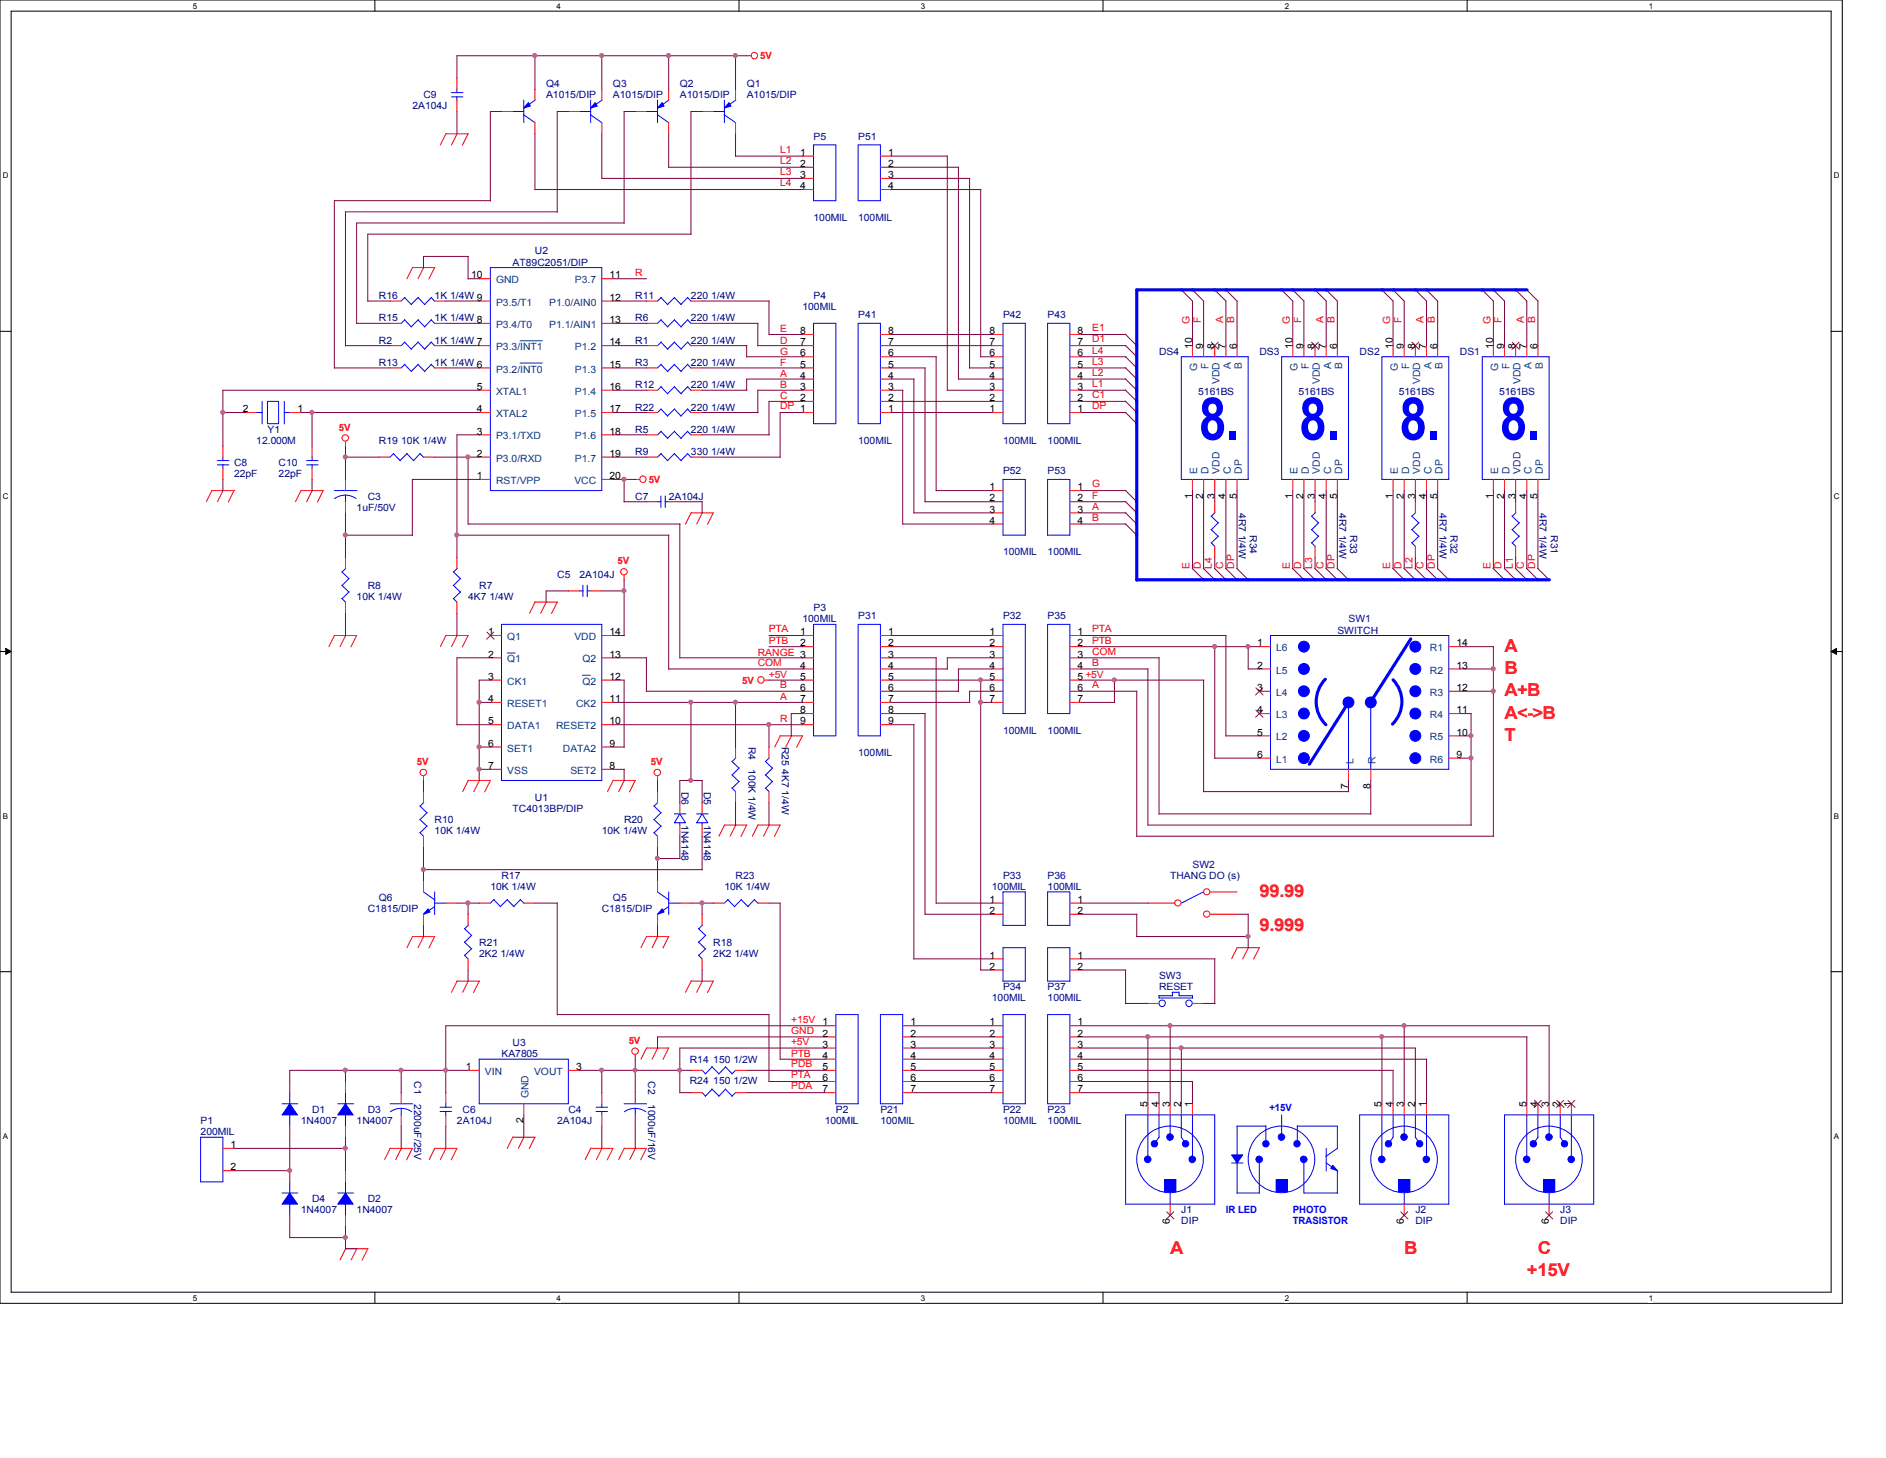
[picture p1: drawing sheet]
<svg xmlns="http://www.w3.org/2000/svg" width="279mm" height="216mm" viewBox="0 0 279 216" stroke-linecap="round" stroke-linejoin="round" font-family="sans-serif">
<defs><g id="words">
<g font-size="8.8" fill="#00f">
<text x="177.6" y="65.1">8.</text>
<text x="192.5" y="65.1">8.</text>
<text x="207.3" y="65.1">8.</text>
<text x="222.2" y="65.1">8.</text>
</g>
<g font-size="2.6" fill="#f00">
<text x="222.9" y="99.8">B</text>
<text x="222.9" y="96.5">A</text>
<text x="222.9" y="106.4">A&lt;-&gt;B</text>
<text x="222.9" y="103.1">A+B</text>
<text x="222.9" y="109.7">T</text>
<text x="186.6" y="132.8">99.99</text>
<text x="186.6" y="137.8">9.999</text>
<text x="173.4" y="185.7">A</text>
<text x="208" y="185.7">B</text>
<text x="227.8" y="185.7">C</text>
<text x="226.2" y="189">+15V</text>
</g>
<g font-size="1.5" fill="#f00">
<text x="112.6" y="8.8">5V</text>
<text x="115.6" y="22.6">L1</text>
<text x="115.6" y="24.3">L2</text>
<text x="115.6" y="26">L3</text>
<text x="115.6" y="27.6">L4</text>
<text x="94.1" y="40.8">R</text>
<text x="177.9" y="47.9" transform="rotate(-90 177.9 47.9)">F</text>
<text x="181.2" y="47.9" transform="rotate(-90 181.2 47.9)">A</text>
<text x="182.8" y="47.9" transform="rotate(-90 182.8 47.9)">B</text>
<text x="192.7" y="47.9" transform="rotate(-90 192.7 47.9)">F</text>
<text x="196" y="47.9" transform="rotate(-90 196 47.9)">A</text>
<text x="197.7" y="47.9" transform="rotate(-90 197.7 47.9)">B</text>
<text x="207.6" y="47.9" transform="rotate(-90 207.6 47.9)">F</text>
<text x="210.9" y="47.9" transform="rotate(-90 210.9 47.9)">A</text>
<text x="212.6" y="47.9" transform="rotate(-90 212.6 47.9)">B</text>
<text x="222.5" y="47.9" transform="rotate(-90 222.5 47.9)">F</text>
<text x="225.8" y="47.9" transform="rotate(-90 225.8 47.9)">A</text>
<text x="227.4" y="47.9" transform="rotate(-90 227.4 47.9)">B</text>
<text x="115.6" y="49.2">E</text>
<text x="115.6" y="50.9">D</text>
<text x="115.6" y="52.5">G</text>
<text x="161.8" y="49.1">E1</text>
<text x="161.8" y="50.7">D1</text>
<text x="161.8" y="52.4">L4</text>
<text x="176.2" y="48" transform="rotate(-90 176.2 48)">G</text>
<text x="191.1" y="48" transform="rotate(-90 191.1 48)">G</text>
<text x="206" y="48" transform="rotate(-90 206 48)">G</text>
<text x="220.8" y="48" transform="rotate(-90 220.8 48)">G</text>
<text x="115.6" y="57.5">B</text>
<text x="115.6" y="59.1">C</text>
<text x="115.6" y="54.2">F</text>
<text x="115.6" y="55.8">A</text>
<text x="161.8" y="54">L3</text>
<text x="161.8" y="59">C1</text>
<text x="161.8" y="55.7">L2</text>
<text x="161.8" y="57.3">L1</text>
<text x="50.2" y="63.8">5V</text>
<text x="115.6" y="60.6">DP</text>
<text x="161.8" y="60.6">DP</text>
<text x="96.1" y="71.5">5V</text>
<text x="161.8" y="75.5">A</text>
<text x="161.8" y="77.1">B</text>
<text x="161.8" y="72.2">G</text>
<text x="161.8" y="73.8">F</text>
<text x="91.5" y="83.6">5V</text>
<text x="176.2" y="84.2" transform="rotate(-90 176.2 84.2)">E</text>
<text x="177.9" y="84.2" transform="rotate(-90 177.9 84.2)">D</text>
<text x="179.5" y="84.2" transform="rotate(-90 179.5 84.2)">L4</text>
<text x="181.2" y="84.2" transform="rotate(-90 181.2 84.2)">C</text>
<text x="182.8" y="84.2" transform="rotate(-90 182.8 84.2)">DP</text>
<text x="191.1" y="84.2" transform="rotate(-90 191.1 84.2)">E</text>
<text x="192.7" y="84.2" transform="rotate(-90 192.7 84.2)">D</text>
<text x="194.4" y="84.2" transform="rotate(-90 194.4 84.2)">L3</text>
<text x="196" y="84.2" transform="rotate(-90 196 84.2)">C</text>
<text x="197.7" y="84.2" transform="rotate(-90 197.7 84.2)">DP</text>
<text x="206" y="84.2" transform="rotate(-90 206 84.2)">E</text>
<text x="207.6" y="84.2" transform="rotate(-90 207.6 84.2)">D</text>
<text x="209.3" y="84.2" transform="rotate(-90 209.3 84.2)">L2</text>
<text x="210.9" y="84.2" transform="rotate(-90 210.9 84.2)">C</text>
<text x="212.6" y="84.2" transform="rotate(-90 212.6 84.2)">DP</text>
<text x="220.8" y="84.2" transform="rotate(-90 220.8 84.2)">E</text>
<text x="222.5" y="84.2" transform="rotate(-90 222.5 84.2)">D</text>
<text x="224.1" y="84.2" transform="rotate(-90 224.1 84.2)">L1</text>
<text x="225.8" y="84.2" transform="rotate(-90 225.8 84.2)">C</text>
<text x="227.4" y="84.2" transform="rotate(-90 227.4 84.2)">DP</text>
<text x="113.9" y="93.6">PTA</text>
<text x="113.9" y="95.3">PTB</text>
<text x="161.8" y="93.6">PTA</text>
<text x="161.8" y="95.3">PTB</text>
<text x="109.9" y="101.3">5V</text>
<text x="112.3" y="98.6">COM</text>
<text x="112.3" y="97.1">RANGE 3</text>
<text x="113.9" y="100.4">+5V</text>
<text x="115.6" y="101.9">B</text>
<text x="161.8" y="101.9">A</text>
<text x="161.8" y="96.9">COM</text>
<text x="161.8" y="98.6">B</text>
<text x="115.6" y="106.8">R</text>
<text x="115.6" y="103.7">A</text>
<text x="61.8" y="113.3">5V</text>
<text x="96.4" y="113.3">5V</text>
<text x="93.1" y="154.6">5V</text>
<text x="117.2" y="151.4">+15V</text>
<text x="117.2" y="154.7">+5V</text>
<text x="117.2" y="153.1">GND</text>
<text x="117.2" y="158">PDB</text>
<text x="117.2" y="161.3">PDA</text>
<text x="117.2" y="159.7">PTA</text>
<text x="117.2" y="156.5">PTB</text>
</g>
<g font-size="1.5" fill="#000080">
<text x="61.1" y="16.2">2A104J</text>
<text x="62.7" y="14.6">C9</text>
<text x="80.9" y="12.9">Q4</text>
<text x="80.9" y="14.6">A1015/DIP</text>
<text x="90.8" y="12.9">Q3</text>
<text x="90.8" y="14.6">A1015/DIP</text>
<text x="100.7" y="12.9">Q2</text>
<text x="100.7" y="14.6">A1015/DIP</text>
<text x="110.6" y="12.9">Q1</text>
<text x="110.6" y="14.6">A1015/DIP</text>
<text x="120.5" y="20.7">P5</text>
<text x="127.1" y="20.7">P51</text>
<text x="120.5" y="32.7">100MIL</text>
<text x="127.1" y="32.7">100MIL</text>
<text x="75.9" y="39.3">AT89C2051/DIP</text>
<text x="79.2" y="37.7">U2</text>
<text x="56.1" y="47.6">R15</text>
<text x="56.1" y="44.3">R16</text>
<text x="64.4" y="47.6">1K 1/4W 8</text>
<text x="64.4" y="44.3">1K 1/4W 9</text>
<text x="94.1" y="47.6">R6</text>
<text x="94.1" y="44.3">R11</text>
<text x="102.4" y="44.3">220 1/4W</text>
<text x="102.4" y="47.6">220 1/4W</text>
<text x="118.9" y="45.9">100MIL</text>
<text x="120.5" y="44.3">P4</text>
<text x="127.1" y="47.1">P41</text>
<text x="148.6" y="47.1">P42</text>
<text x="155.2" y="47.1">P43</text>
<text x="56.1" y="50.9">R2</text>
<text x="64.4" y="50.9">1K 1/4W 7</text>
<text x="94.1" y="50.9">R1</text>
<text x="102.4" y="50.9">220 1/4W</text>
<text x="171.7" y="52.5">DS4</text>
<text x="186.6" y="52.5">DS3</text>
<text x="201.4" y="52.5">DS2</text>
<text x="216.3" y="52.5">DS1</text>
<text x="56.1" y="54.2">R13</text>
<text x="64.4" y="54.2">1K 1/4W 6</text>
<text x="94.1" y="57.5">R12</text>
<text x="94.1" y="54.2">R3</text>
<text x="102.4" y="57.5">220 1/4W</text>
<text x="102.4" y="54.2">220 1/4W</text>
<text x="177.5" y="58.5">5161BS</text>
<text x="192.4" y="58.5">5161BS</text>
<text x="207.2" y="58.5">5161BS</text>
<text x="222.1" y="58.5">5161BS</text>
<text x="38" y="65.7">12.000M</text>
<text x="39.6" y="64.1">Y1</text>
<text x="56.1" y="65.7">R19 10K 1/4W</text>
<text x="94.1" y="64.1">R5</text>
<text x="94.1" y="60.8">R22</text>
<text x="102.4" y="60.8">220 1/4W</text>
<text x="102.4" y="64.1">220 1/4W</text>
<text x="127.1" y="65.7">100MIL</text>
<text x="148.6" y="65.7">100MIL</text>
<text x="155.2" y="65.7">100MIL</text>
<text x="34.7" y="69">C8</text>
<text x="34.7" y="70.7">22pF</text>
<text x="41.3" y="69">C10</text>
<text x="41.3" y="70.7">22pF</text>
<text x="94.1" y="67.4">R9</text>
<text x="102.4" y="67.4">330 1/4W</text>
<text x="148.6" y="70.2">P52</text>
<text x="155.2" y="70.2">P53</text>
<text x="52.8" y="75.6">1uF/50V</text>
<text x="54.5" y="74">C3</text>
<text x="94.1" y="74">C7</text>
<text x="99.1" y="74">2A104J</text>
<text x="183.5" y="75.9" transform="rotate(90 183.5 75.9)">4R7 1/4W</text>
<text x="198.4" y="75.9" transform="rotate(90 198.4 75.9)">4R7 1/4W</text>
<text x="213.2" y="75.9" transform="rotate(90 213.2 75.9)">4R7 1/4W</text>
<text x="228.1" y="75.9" transform="rotate(90 228.1 75.9)">4R7 1/4W</text>
<text x="148.6" y="82.3">100MIL</text>
<text x="155.2" y="82.3">100MIL</text>
<text x="185.2" y="79.2" transform="rotate(90 185.2 79.2)">R34</text>
<text x="200" y="79.2" transform="rotate(90 200 79.2)">R33</text>
<text x="214.9" y="79.2" transform="rotate(90 214.9 79.2)">R32</text>
<text x="229.7" y="79.2" transform="rotate(90 229.7 79.2)">R31</text>
<text x="52.8" y="88.9">10K 1/4W</text>
<text x="54.5" y="87.2">R8</text>
<text x="69.3" y="88.9">4K7 1/4W</text>
<text x="71" y="87.2">R7</text>
<text x="82.6" y="85.6">C5</text>
<text x="85.9" y="85.6">2A104J</text>
<text x="118.9" y="92.2">100MIL</text>
<text x="120.5" y="90.5">P3</text>
<text x="127.1" y="91.7">P31</text>
<text x="148.6" y="91.7">P32</text>
<text x="155.2" y="91.7">P35</text>
<text x="198.1" y="93.8">SWITCH</text>
<text x="199.8" y="92.2">SW1</text>
<text x="110.9" y="110.6" transform="rotate(90 110.9 110.6)">R4</text>
<text x="110.9" y="113.9" transform="rotate(90 110.9 113.9)">100K 1/4W</text>
<text x="115.8" y="110.6" transform="rotate(90 115.8 110.6)">R25 4K7 1/4W</text>
<text x="127.1" y="112">100MIL</text>
<text x="148.6" y="108.7">100MIL</text>
<text x="155.2" y="108.7">100MIL</text>
<text x="79.2" y="118.6">U1</text>
<text x="101" y="117.2" transform="rotate(90 101 117.2)">D6</text>
<text x="104.3" y="117.2" transform="rotate(90 104.3 117.2)">D5</text>
<text x="64.4" y="121.9">R10</text>
<text x="64.4" y="123.5">10K 1/4W</text>
<text x="75.9" y="120.2">TC4013BP/DIP</text>
<text x="89.2" y="123.5">10K 1/4W</text>
<text x="92.5" y="121.9">R20</text>
<text x="101" y="122.2" transform="rotate(90 101 122.2)">1N4148</text>
<text x="104.3" y="122.2" transform="rotate(90 104.3 122.2)">1N4148</text>
<text x="72.6" y="131.8">10K 1/4W</text>
<text x="74.3" y="130.1">R17</text>
<text x="107.3" y="131.8">10K 1/4W</text>
<text x="109" y="130.1">R23</text>
<text x="146.9" y="131.8">100MIL</text>
<text x="148.6" y="130.1">P33</text>
<text x="155.2" y="130.1">P36</text>
<text x="155.2" y="131.8">100MIL</text>
<text x="173.4" y="130.1">THANG DO (s)</text>
<text x="176.7" y="128.5">SW2</text>
<text x="54.5" y="135.1">C1815/DIP</text>
<text x="56.1" y="133.4">Q6</text>
<text x="89.2" y="135.1">C1815/DIP</text>
<text x="90.8" y="133.4">Q5</text>
<text x="71" y="140">R21</text>
<text x="71" y="141.7">2K2 1/4W</text>
<text x="105.7" y="140">R18</text>
<text x="105.7" y="141.7">2K2 1/4W</text>
<text x="146.9" y="148.3">100MIL</text>
<text x="148.6" y="146.6">P34</text>
<text x="155.2" y="146.6">P37</text>
<text x="155.2" y="148.3">100MIL</text>
<text x="171.7" y="145">SW3</text>
<text x="171.7" y="146.6">RESET</text>
<text x="75.9" y="154.9">U3</text>
<text x="61.3" y="160.1" transform="rotate(90 61.3 160.1)">C1</text>
<text x="74.3" y="156.5">KA7805</text>
<text x="96" y="160.1" transform="rotate(90 96 160.1)">C2</text>
<text x="102.2" y="157.4">R14 150 1/2W</text>
<text x="102.2" y="160.5">R24 150 1/2W</text>
<text x="29.7" y="166.5">P1</text>
<text x="44.6" y="166.5">1N4007</text>
<text x="46.2" y="164.8">D1</text>
<text x="52.8" y="166.5">1N4007</text>
<text x="54.5" y="164.8">D3</text>
<text x="61.3" y="163.4" transform="rotate(90 61.3 163.4)">2200uF/25V</text>
<text x="67.7" y="166.5">2A104J</text>
<text x="68.5" y="164.8">C6</text>
<text x="82.6" y="166.5">2A104J</text>
<text x="84.2" y="164.8">C4</text>
<text x="96" y="163.4" transform="rotate(90 96 163.4)">1000uF/16V</text>
<text x="122.2" y="166.5">100MIL</text>
<text x="123.8" y="164.8">P2</text>
<text x="130.4" y="164.8">P21</text>
<text x="130.4" y="166.5">100MIL</text>
<text x="148.6" y="164.8">P22</text>
<text x="148.6" y="166.5">100MIL</text>
<text x="155.2" y="164.8">P23</text>
<text x="155.2" y="166.5">100MIL</text>
<text x="29.7" y="168.1">200MIL</text>
<text x="44.6" y="179.7">1N4007</text>
<text x="46.2" y="178">D4</text>
<text x="52.8" y="179.7">1N4007</text>
<text x="54.5" y="178">D2</text>
<text x="175" y="179.7">J1</text>
<text x="209.7" y="179.7">J2</text>
<text x="231.1" y="179.7">J3</text>
<text x="175" y="181.3">DIP</text>
<text x="209.7" y="181.3">DIP</text>
<text x="231.1" y="181.3">DIP</text>
</g>
<g font-size="1.5">
<text x="118.5" y="23.1">1</text>
<text x="131.6" y="23.1">1</text>
<text x="118.5" y="24.7">2</text>
<text x="118.5" y="26.4">3</text>
<text x="118.5" y="28">4</text>
<text x="131.6" y="24.7">2</text>
<text x="131.6" y="26.4">3</text>
<text x="131.6" y="28">4</text>
<text x="69.8" y="41.2">10</text>
<text x="90.3" y="41.2">11</text>
<text x="90.3" y="44.5">12</text>
<text x="90.3" y="47.8">13</text>
<text x="90.3" y="51.1">14</text>
<text x="118.5" y="52.8">6</text>
<text x="118.5" y="51.1">7</text>
<text x="118.5" y="49.5">8</text>
<text x="131.6" y="52.8">6</text>
<text x="131.6" y="51.1">7</text>
<text x="131.6" y="49.5">8</text>
<text x="146.6" y="52.8">6</text>
<text x="146.6" y="51.1">7</text>
<text x="146.6" y="49.5">8</text>
<text x="159.6" y="52.8">6</text>
<text x="159.6" y="51.1">7</text>
<text x="159.6" y="49.5">8</text>
<text x="176.6" y="51.7" transform="rotate(-90 176.6 51.7)">10</text>
<text x="178.3" y="51.7" transform="rotate(-90 178.3 51.7)">9</text>
<text x="179.9" y="51.7" transform="rotate(-90 179.9 51.7)">8</text>
<text x="181.6" y="51.7" transform="rotate(-90 181.6 51.7)">7</text>
<text x="183.2" y="51.7" transform="rotate(-90 183.2 51.7)">6</text>
<text x="191.5" y="51.7" transform="rotate(-90 191.5 51.7)">10</text>
<text x="193.1" y="51.7" transform="rotate(-90 193.1 51.7)">9</text>
<text x="194.8" y="51.7" transform="rotate(-90 194.8 51.7)">8</text>
<text x="196.4" y="51.7" transform="rotate(-90 196.4 51.7)">7</text>
<text x="198.1" y="51.7" transform="rotate(-90 198.1 51.7)">6</text>
<text x="206.3" y="51.7" transform="rotate(-90 206.3 51.7)">10</text>
<text x="208" y="51.7" transform="rotate(-90 208 51.7)">9</text>
<text x="209.6" y="51.7" transform="rotate(-90 209.6 51.7)">8</text>
<text x="211.3" y="51.7" transform="rotate(-90 211.3 51.7)">7</text>
<text x="212.9" y="51.7" transform="rotate(-90 212.9 51.7)">6</text>
<text x="221.2" y="51.7" transform="rotate(-90 221.2 51.7)">10</text>
<text x="222.8" y="51.7" transform="rotate(-90 222.8 51.7)">9</text>
<text x="224.5" y="51.7" transform="rotate(-90 224.5 51.7)">8</text>
<text x="226.1" y="51.7" transform="rotate(-90 226.1 51.7)">7</text>
<text x="227.8" y="51.7" transform="rotate(-90 227.8 51.7)">6</text>
<text x="70.7" y="57.7">5</text>
<text x="90.3" y="54.4">15</text>
<text x="90.3" y="57.7">16</text>
<text x="118.5" y="59.4">2</text>
<text x="118.5" y="57.7">3</text>
<text x="118.5" y="56.1">4</text>
<text x="118.5" y="54.4">5</text>
<text x="131.6" y="59.4">2</text>
<text x="131.6" y="57.7">3</text>
<text x="131.6" y="56.1">4</text>
<text x="131.6" y="54.4">5</text>
<text x="146.6" y="59.4">2</text>
<text x="146.6" y="57.7">3</text>
<text x="146.6" y="56.1">4</text>
<text x="146.6" y="54.4">5</text>
<text x="159.6" y="59.4">2</text>
<text x="159.6" y="57.7">3</text>
<text x="159.6" y="56.1">4</text>
<text x="159.6" y="54.4">5</text>
<text x="36" y="61">2</text>
<text x="44.1" y="61">1</text>
<text x="70.7" y="61">4</text>
<text x="70.7" y="64.3">3</text>
<text x="90.3" y="61">17</text>
<text x="90.3" y="64.3">18</text>
<text x="118.5" y="61">1</text>
<text x="131.6" y="61">1</text>
<text x="146.6" y="61">1</text>
<text x="159.6" y="61">1</text>
<text x="70.7" y="71">1</text>
<text x="70.7" y="67.6">2</text>
<text x="90.3" y="67.6">19</text>
<text x="90.3" y="71">20</text>
<text x="146.6" y="72.6">1</text>
<text x="146.6" y="74.3">2</text>
<text x="146.6" y="75.9">3</text>
<text x="146.6" y="77.6">4</text>
<text x="159.6" y="72.6">1</text>
<text x="159.6" y="74.3">2</text>
<text x="159.6" y="75.9">3</text>
<text x="159.6" y="77.6">4</text>
<text x="176.6" y="73.9" transform="rotate(-90 176.6 73.9)">1</text>
<text x="178.3" y="73.9" transform="rotate(-90 178.3 73.9)">2</text>
<text x="179.9" y="73.9" transform="rotate(-90 179.9 73.9)">3</text>
<text x="181.6" y="73.9" transform="rotate(-90 181.6 73.9)">4</text>
<text x="183.2" y="73.9" transform="rotate(-90 183.2 73.9)">5</text>
<text x="191.5" y="73.9" transform="rotate(-90 191.5 73.9)">1</text>
<text x="193.1" y="73.9" transform="rotate(-90 193.1 73.9)">2</text>
<text x="194.8" y="73.9" transform="rotate(-90 194.8 73.9)">3</text>
<text x="196.4" y="73.9" transform="rotate(-90 196.4 73.9)">4</text>
<text x="198.1" y="73.9" transform="rotate(-90 198.1 73.9)">5</text>
<text x="206.3" y="73.9" transform="rotate(-90 206.3 73.9)">1</text>
<text x="208" y="73.9" transform="rotate(-90 208 73.9)">2</text>
<text x="209.6" y="73.9" transform="rotate(-90 209.6 73.9)">3</text>
<text x="211.3" y="73.9" transform="rotate(-90 211.3 73.9)">4</text>
<text x="212.9" y="73.9" transform="rotate(-90 212.9 73.9)">5</text>
<text x="221.2" y="73.9" transform="rotate(-90 221.2 73.9)">1</text>
<text x="222.8" y="73.9" transform="rotate(-90 222.8 73.9)">2</text>
<text x="224.5" y="73.9" transform="rotate(-90 224.5 73.9)">3</text>
<text x="226.1" y="73.9" transform="rotate(-90 226.1 73.9)">4</text>
<text x="227.8" y="73.9" transform="rotate(-90 227.8 73.9)">5</text>
<text x="72.3" y="94.1">1</text>
<text x="90.3" y="94.1">14</text>
<text x="118.5" y="94.1">1</text>
<text x="118.5" y="95.7">2</text>
<text x="131.6" y="94.1">1</text>
<text x="131.6" y="95.7">2</text>
<text x="146.6" y="94.1">1</text>
<text x="146.6" y="95.7">2</text>
<text x="159.6" y="94.1">1</text>
<text x="159.6" y="95.7">2</text>
<text x="186.2" y="95.7">1</text>
<text x="215.8" y="95.7">14</text>
<text x="72.3" y="97.4">2</text>
<text x="72.3" y="100.7">3</text>
<text x="90.3" y="100.7">12</text>
<text x="90.3" y="97.4">13</text>
<text x="118.5" y="99">4</text>
<text x="118.5" y="100.7">5</text>
<text x="131.6" y="97.4">3</text>
<text x="131.6" y="99">4</text>
<text x="131.6" y="100.7">5</text>
<text x="146.6" y="97.4">3</text>
<text x="146.6" y="99">4</text>
<text x="146.6" y="100.7">5</text>
<text x="159.6" y="97.4">3</text>
<text x="159.6" y="99">4</text>
<text x="159.6" y="100.7">5 +5V</text>
<text x="186.2" y="99">2</text>
<text x="215.8" y="99">13</text>
<text x="72.3" y="107.3">5</text>
<text x="72.3" y="104">4</text>
<text x="90.3" y="104">11</text>
<text x="90.3" y="107.3">10</text>
<text x="118.5" y="102.3">6</text>
<text x="118.5" y="104">7</text>
<text x="118.5" y="105.6">8</text>
<text x="118.5" y="107.3">9</text>
<text x="131.6" y="102.3">6</text>
<text x="131.6" y="104">7</text>
<text x="131.6" y="105.6">8</text>
<text x="131.6" y="107.3">9</text>
<text x="146.6" y="102.3">6</text>
<text x="146.6" y="104">7</text>
<text x="159.6" y="102.3">6</text>
<text x="159.6" y="104">7</text>
<text x="186.2" y="102.3">3</text>
<text x="186.2" y="105.6">4</text>
<text x="215.8" y="105.6">11</text>
<text x="215.8" y="102.3">12</text>
<text x="72.3" y="110.6">6</text>
<text x="72.3" y="113.9">7</text>
<text x="90.3" y="113.9">8</text>
<text x="90.3" y="110.6">9</text>
<text x="186.2" y="108.9">5</text>
<text x="186.2" y="112.2">6</text>
<text x="215.8" y="112.2">9</text>
<text x="215.8" y="108.9">10</text>
<text x="199.7" y="116.8" transform="rotate(-90 199.7 116.8)">7</text>
<text x="203" y="116.8" transform="rotate(-90 203 116.8)">8</text>
<text x="146.6" y="133.7">1</text>
<text x="146.6" y="135.3">2</text>
<text x="159.6" y="133.7">1</text>
<text x="159.6" y="135.3">2</text>
<text x="146.6" y="141.9">1</text>
<text x="146.6" y="143.6">2</text>
<text x="159.6" y="141.9">1</text>
<text x="159.6" y="143.6">2</text>
<text x="121.8" y="151.8">1</text>
<text x="121.8" y="153.5">2</text>
<text x="121.8" y="155.2">3</text>
<text x="134.9" y="151.8">1</text>
<text x="134.9" y="153.5">2</text>
<text x="134.9" y="155.2">3</text>
<text x="146.6" y="151.8">1</text>
<text x="146.6" y="153.5">2</text>
<text x="146.6" y="155.2">3</text>
<text x="159.6" y="151.8">1</text>
<text x="159.6" y="153.5">2</text>
<text x="159.6" y="155.2">3</text>
<text x="69" y="158.5">1</text>
<text x="85.3" y="158.5">3</text>
<text x="121.8" y="156.8">4</text>
<text x="121.8" y="158.5">5</text>
<text x="121.8" y="160.1">6</text>
<text x="121.8" y="161.8">7</text>
<text x="134.9" y="156.8">4</text>
<text x="134.9" y="158.5">5</text>
<text x="134.9" y="160.1">6</text>
<text x="134.9" y="161.8">7</text>
<text x="146.6" y="156.8">4</text>
<text x="146.6" y="158.5">5</text>
<text x="146.6" y="160.1">6</text>
<text x="146.6" y="161.8">7</text>
<text x="159.6" y="156.8">4</text>
<text x="159.6" y="158.5">5</text>
<text x="159.6" y="160.1">6</text>
<text x="159.6" y="161.8">7</text>
<text x="77.6" y="166.3" transform="rotate(-90 77.6 166.3)">2</text>
<text x="170" y="164" transform="rotate(-90 170 164)">5</text>
<text x="171.7" y="164" transform="rotate(-90 171.7 164)">4</text>
<text x="173.3" y="164" transform="rotate(-90 173.3 164)">3</text>
<text x="175" y="164" transform="rotate(-90 175 164)">2</text>
<text x="176.6" y="164" transform="rotate(-90 176.6 164)">1</text>
<text x="204.7" y="164" transform="rotate(-90 204.7 164)">5</text>
<text x="206.3" y="164" transform="rotate(-90 206.3 164)">4</text>
<text x="208" y="164" transform="rotate(-90 208 164)">3</text>
<text x="209.6" y="164" transform="rotate(-90 209.6 164)">2</text>
<text x="211.3" y="164" transform="rotate(-90 211.3 164)">1</text>
<text x="226.1" y="164" transform="rotate(-90 226.1 164)">5</text>
<text x="227.8" y="164" transform="rotate(-90 227.8 164)">4</text>
<text x="229.4" y="164" transform="rotate(-90 229.4 164)">3</text>
<text x="231.1" y="164" transform="rotate(-90 231.1 164)">2</text>
<text x="232.7" y="164" transform="rotate(-90 232.7 164)">1</text>
<text x="34.2" y="170">1</text>
<text x="34.2" y="173.3">2</text>
<text x="173.3" y="181.2" transform="rotate(-90 173.3 181.2)">6</text>
<text x="208" y="181.2" transform="rotate(-90 208 181.2)">6</text>
<text x="229.4" y="181.2" transform="rotate(-90 229.4 181.2)">6</text>
</g>
<g font-size="1.5" fill="#004080">
<text x="73.5" y="42">GND</text>
<text x="85.2" y="42">P3.7</text>
<text x="73.5" y="45.3">P3.5/T1</text>
<text x="81.4" y="45.3">P1.0/AIN0</text>
<text x="73.5" y="51.9">P3.3/INT1</text>
<text x="73.5" y="48.6">P3.4/T0</text>
<text x="81.4" y="48.6">P1.1/AIN1</text>
<text x="85.2" y="51.9">P1.2</text>
<text x="73.5" y="55.2">P3.2/INT0</text>
<text x="73.5" y="58.5">XTAL1</text>
<text x="85.2" y="55.2">P1.3</text>
<text x="85.2" y="58.5">P1.4</text>
<text x="177.4" y="54.9" transform="rotate(-90 177.4 54.9)">G</text>
<text x="179" y="54.6" transform="rotate(-90 179 54.6)">F</text>
<text x="180.7" y="56.9" transform="rotate(-90 180.7 56.9)">VDD</text>
<text x="182.3" y="54.7" transform="rotate(-90 182.3 54.7)">A</text>
<text x="184" y="54.7" transform="rotate(-90 184 54.7)">B</text>
<text x="192.2" y="54.9" transform="rotate(-90 192.2 54.9)">G</text>
<text x="193.9" y="54.6" transform="rotate(-90 193.9 54.6)">F</text>
<text x="195.5" y="56.9" transform="rotate(-90 195.5 56.9)">VDD</text>
<text x="197.2" y="54.7" transform="rotate(-90 197.2 54.7)">A</text>
<text x="198.8" y="54.7" transform="rotate(-90 198.8 54.7)">B</text>
<text x="207.1" y="54.9" transform="rotate(-90 207.1 54.9)">G</text>
<text x="208.7" y="54.6" transform="rotate(-90 208.7 54.6)">F</text>
<text x="210.4" y="56.9" transform="rotate(-90 210.4 56.9)">VDD</text>
<text x="212" y="54.7" transform="rotate(-90 212 54.7)">A</text>
<text x="213.7" y="54.7" transform="rotate(-90 213.7 54.7)">B</text>
<text x="222" y="54.9" transform="rotate(-90 222 54.9)">G</text>
<text x="223.6" y="54.6" transform="rotate(-90 223.6 54.6)">F</text>
<text x="225.3" y="56.9" transform="rotate(-90 225.3 56.9)">VDD</text>
<text x="226.9" y="54.7" transform="rotate(-90 226.9 54.7)">A</text>
<text x="228.6" y="54.7" transform="rotate(-90 228.6 54.7)">B</text>
<text x="73.5" y="65.1">P3.1/TXD</text>
<text x="73.5" y="61.8">XTAL2</text>
<text x="85.2" y="61.8">P1.5</text>
<text x="85.2" y="65.1">P1.6</text>
<text x="73.5" y="68.4">P3.0/RXD</text>
<text x="73.5" y="71.7">RST/VPP</text>
<text x="85.1" y="71.7">VCC</text>
<text x="85.2" y="68.4">P1.7</text>
<text x="177.4" y="70.1" transform="rotate(-90 177.4 70.1)">E</text>
<text x="179" y="70.1" transform="rotate(-90 179 70.1)">D</text>
<text x="180.7" y="70.1" transform="rotate(-90 180.7 70.1)">VDD</text>
<text x="182.3" y="70.1" transform="rotate(-90 182.3 70.1)">C</text>
<text x="184" y="70.1" transform="rotate(-90 184 70.1)">DP</text>
<text x="192.2" y="70.1" transform="rotate(-90 192.2 70.1)">E</text>
<text x="193.9" y="70.1" transform="rotate(-90 193.9 70.1)">D</text>
<text x="195.5" y="70.1" transform="rotate(-90 195.5 70.1)">VDD</text>
<text x="197.2" y="70.1" transform="rotate(-90 197.2 70.1)">C</text>
<text x="198.8" y="70.1" transform="rotate(-90 198.8 70.1)">DP</text>
<text x="207.1" y="70.1" transform="rotate(-90 207.1 70.1)">E</text>
<text x="208.7" y="70.1" transform="rotate(-90 208.7 70.1)">D</text>
<text x="210.4" y="70.1" transform="rotate(-90 210.4 70.1)">VDD</text>
<text x="212" y="70.1" transform="rotate(-90 212 70.1)">C</text>
<text x="213.7" y="70.1" transform="rotate(-90 213.7 70.1)">DP</text>
<text x="222" y="70.1" transform="rotate(-90 222 70.1)">E</text>
<text x="223.6" y="70.1" transform="rotate(-90 223.6 70.1)">D</text>
<text x="225.3" y="70.1" transform="rotate(-90 225.3 70.1)">VDD</text>
<text x="226.9" y="70.1" transform="rotate(-90 226.9 70.1)">C</text>
<text x="228.6" y="70.1" transform="rotate(-90 228.6 70.1)">DP</text>
<text x="75.1" y="94.8">Q1</text>
<text x="85.1" y="94.8">VDD</text>
<text x="75.1" y="98.1">Q1</text>
<text x="75.1" y="101.4">CK1</text>
<text x="86.3" y="98.1">Q2</text>
<text x="86.3" y="101.4">Q2</text>
<text x="189.1" y="96.4">L6</text>
<text x="189.1" y="99.7">L5</text>
<text x="211.8" y="99.7">R2</text>
<text x="211.8" y="96.4">R1</text>
<text x="75.1" y="108">DATA1</text>
<text x="75.1" y="104.7">RESET1</text>
<text x="82.4" y="108">RESET2</text>
<text x="85.3" y="104.7">CK2</text>
<text x="189.1" y="103">L4</text>
<text x="189.1" y="106.3">L3</text>
<text x="211.8" y="106.3">R4</text>
<text x="211.8" y="103">R3</text>
<text x="75.1" y="111.3">SET1</text>
<text x="83.4" y="111.3">DATA2</text>
<text x="189.1" y="109.6">L2</text>
<text x="189.1" y="112.9">L1</text>
<text x="200.5" y="113.1" transform="rotate(-90 200.5 113.1)">L</text>
<text x="203.8" y="113.1" transform="rotate(-90 203.8 113.1)">R</text>
<text x="211.8" y="112.9">R6</text>
<text x="211.8" y="109.6">R5</text>
<text x="75.1" y="114.6">VSS</text>
<text x="84.5" y="114.6">SET2</text>
<text x="71.8" y="159.2">VIN</text>
<text x="79.1" y="159.2">VOUT</text>
<text x="78.3" y="162.6" transform="rotate(-90 78.3 162.6)">GND</text>
</g>
<g font-size="1.5" fill="#00f">
<text x="188" y="164.5">+15V</text>
<text x="181.6" y="179.7">IR LED</text>
<text x="191.5" y="179.7">PHOTO</text>
<text x="191.5" y="181.2">TRASISTOR</text>
</g>
<g font-size="1.2">
<text x="28.6" y="1.3">5</text>
<text x="82.5" y="1.3">4</text>
<text x="136.4" y="1.3">3</text>
<text x="190.3" y="1.3">2</text>
<text x="244.3" y="1.3">1</text>
<text x=".4" y="26.4">D</text>
<text x="271.7" y="26.4">D</text>
<text x=".4" y="73.8">C</text>
<text x="271.7" y="73.8">C</text>
<text x=".4" y="121.2">B</text>
<text x="271.7" y="121.2">B</text>
<text x=".4" y="168.7">A</text>
<text x="271.7" y="168.7">A</text>
<text x="28.6" y="192.6">5</text>
<text x="82.5" y="192.6">4</text>
<text x="136.4" y="192.6">3</text>
<text x="190.3" y="192.6">2</text>
<text x="244.3" y="192.6">1</text>
</g>
</g></defs>
<path d="M0 0h272.9v193h-272.9zM1.7 1.7h269.6v189.6h-269.6z" fill="none" stroke="#000" stroke-width=".15"/>
<g fill="#fff">
<path d="M28.6 .2h.6v1.3h-.6z"/>
<path d="M28.6 191.6h.6v1.3h-.6z"/>
</g>
<path d="M55.5 0v1.7M55.5 191.3v1.7" fill="none" stroke="#000" stroke-width=".15"/>
<g fill="#fff">
<path d="M82.5 .2h.6v1.3h-.6z"/>
<path d="M82.5 191.6h.6v1.3h-.6z"/>
</g>
<path d="M109.5 0v1.7M109.5 191.3v1.7" fill="none" stroke="#000" stroke-width=".15"/>
<g fill="#fff">
<path d="M136.4 .2h.6v1.3h-.6z"/>
<path d="M136.4 191.6h.6v1.3h-.6z"/>
</g>
<path d="M163.4 0v1.7M163.4 191.3v1.7" fill="none" stroke="#000" stroke-width=".15"/>
<g fill="#fff">
<path d="M190.3 .2h.6v1.3h-.6z"/>
<path d="M190.3 191.6h.6v1.3h-.6z"/>
</g>
<path d="M217.3 0v1.7M217.3 191.3v1.7" fill="none" stroke="#000" stroke-width=".15"/>
<g fill="#fff">
<path d="M244.3 .2h.6v1.3h-.6z"/>
<path d="M244.3 191.6h.6v1.3h-.6z"/>
<path d="M.4 25.4h.8v1.3h-.8z"/>
<path d="M271.7 25.4h.8v1.3h-.8z"/>
<path d="M.4 72.8h.8v1.3h-.8z"/>
<path d="M271.7 72.8h.8v1.3h-.8z"/>
</g>
<path d="M0 49.1h1.7M271.3 49.1h1.6" fill="none" stroke="#000" stroke-width=".15"/>
<g fill="#fff">
<path d="M.4 120.2h.7v1.3h-.7z"/>
<path d="M271.7 120.2h.7v1.3h-.7z"/>
</g>
<path d="M0 96.5h1.7M.8 96l.9 .5-.9 .4zM271.3 96.5l.8-.5v.9zM271.3 96.5h1.6" fill="none" stroke="#000" stroke-width=".15"/>
<path d="M.8 96l.9 .5-.9 .4zM271.3 96.5l.8-.5v.9z" fill="#000"/>
<g fill="#fff">
<path d="M.4 167.6h.7v1.3h-.7z"/>
<path d="M271.7 167.6h.7v1.3h-.7z"/>
</g>
<path d="M0 143.9h1.7M271.3 143.9h1.6" fill="none" stroke="#000" stroke-width=".15"/>
<path d="M182.5 172.2h1.6M183.2 166.8h4.3M183.3 166.8v9.9M183.3 176.7h3.3M186.6 171.7v5M187.5 166.7v2.8M189.9 165.1v3.3M192.2 166.8h5.9v3.3M192.2 166.7v2.8M193.2 171.7v5h5M198.1 173.4v3.3" fill="none" stroke="#00f" stroke-width=".15"/>
<path d="M189.1 174.7h1.6v1.8h-1.6z" fill-rule="evenodd" fill="#00f"/>
<g fill="none" stroke="#00f" stroke-width=".15">
<path d="M189.1 174.7h1.6v1.8h-1.6z"/>
<circle cx="189.8" cy="171.7" r="4.9"/>
</g>
<circle cx="189.8" cy="168.4" r=".49" fill="#00f"/>
<circle cx="189.8" cy="168.4" r=".49" fill="none" stroke="#00f" stroke-width=".15"/>
<circle cx="187.5" cy="169.4" r=".47" fill="#00f"/>
<circle cx="187.5" cy="169.4" r=".47" fill="none" stroke="#00f" stroke-width=".15"/>
<circle cx="186.5" cy="171.7" r=".49" fill="#00f"/>
<circle cx="186.5" cy="171.7" r=".49" fill="none" stroke="#00f" stroke-width=".15"/>
<circle cx="192.1" cy="169.4" r=".47" fill="#00f"/>
<circle cx="192.1" cy="169.4" r=".47" fill="none" stroke="#00f" stroke-width=".15"/>
<circle cx="193.1" cy="171.7" r=".49" fill="#00f"/>
<circle cx="193.1" cy="171.7" r=".49" fill="none" stroke="#00f" stroke-width=".15"/>
<path d="M182.5 171h1.6l-.8 1.2z" fill-rule="evenodd" fill="#00f"/>
<g fill="none" stroke="#00f" stroke-width=".15">
<path d="M85.8 16.5h1.7M87.5 17l1.7 1.2M87.5 14.8v3.4M89.2 14.8l-1.7 1.2M97.9 50.7l1 1M98 50.6l-.6 .6M99.9 50.7l1 1M99.9 50.6l-1 1.1M101.9 50.7l.5 .5M101.9 50.6l-1 1.1M120.5 47.9h3.3v14.8h-3.3zM148.6 47.9h3.3v14.8h-3.3z"/>
<path d="M182.5 171h1.6l-.8 1.2z"/>
</g>
<g fill="none" stroke="#f00" stroke-width=".15">
<path d="M66 19.8h3.4M66.1 19.8l-.9 1.7M67.7 19.8l-.8 1.7M69.3 19.8l-.8 1.7M110.6 8.3h.7M61.1 39.6h3.3M61.1 39.6l-.8 1.7M62.8 39.6l-.9 1.7M64.4 39.6l-.9 1.7M95.8 51.2h1.6M102.4 51.2h1.6M118.9 59.4h1.6"/>
<path d="M118.9 57.8h1.6M118.9 56.1h1.6M118.9 54.5h1.6M118.9 52.8h1.6M118.9 51.2h1.6M118.9 49.5h1.6M146.9 59.4h1.7M146.9 57.8h1.7M146.9 56.1h1.7M146.9 54.5h1.7M146.9 52.8h1.7M146.9 51.2h1.7"/>
<path d="M146.9 49.5h1.7M31.4 72.6h3.3M31.4 72.6l-.8 1.7M33.1 72.6l-.9 1.7M34.7 72.6l-.9 1.7M44.6 72.6h3.3M44.6 72.6l-.8 1.7M46.3 72.6l-.9 1.7M47.9 72.6l-.9 1.7M51.2 65.4v.7M94.1 71h.7M102.4 75.9h3.3"/>
<path d="M102.4 75.9l-.8 1.7M104.1 75.9l-.9 1.7M105.7 75.9l-.9 1.7M118.9 61.1h1.6M146.9 61.1h1.7M49.5 94.1h3.4M49.6 94.1l-.9 1.7M51.2 94.1l-.8 1.7M52.8 94.1l-.8 1.7M66 94.1h3.4M66.1 94.1l-.9 1.7M67.7 94.1l-.8 1.7"/>
<path d="M69.3 94.1l-.8 1.7M79.2 89.2h3.4M79.3 89.1l-.9 1.7M80.9 89.1l-.8 1.7M82.5 89.2l-.8 1.6M92.5 85.2v.7M62.7 114.9v.7M69.3 115.6h3.4M69.4 115.5l-.9 1.7M71 115.5l-.8 1.7M72.6 115.6l-.8 1.7M90.8 115.6h3.3"/>
<path d="M90.8 115.5l-.8 1.7M92.5 115.5l-.8 1.7M94.1 115.6l-.8 1.7M97.4 114.9v.7M113.2 100.7h.8M115.6 109h3.3M115.6 108.9l-.8 1.7M117.3 108.9l-.9 1.7M118.9 109l-.9 1.7M61.1 138.7h3.3M61.1 138.6l-.8 1.7M62.8 138.6l-.9 1.7"/>
<path d="M64.4 138.7l-.9 1.7M95.8 138.7h3.3M95.8 138.6l-.8 1.7M97.5 138.6l-.9 1.7M99.1 138.7l-.9 1.7M107.3 122.2h3.4M107.4 122.1l-.9 1.7M109 122.1l-.8 1.7M110.6 122.2l-.8 1.7M112.3 122.2h3.3M112.3 122.1l-.8 1.7M114 122.1l-.9 1.7"/>
<path d="M115.6 122.2l-.9 1.7M67.7 145.3h3.3M67.7 145.2l-.8 1.7M69.4 145.2l-.9 1.7M71 145.3l-.9 1.7M94.1 156.2v.7M95.8 155.2h3.3M95.8 155.2l-.8 1.6M97.5 155.2l-.9 1.6M99.1 155.2l-.9 1.7M102.4 145.3h3.3M102.4 145.2l-.8 1.7"/>
<path d="M104.1 145.2l-.9 1.7M105.7 145.3l-.9 1.7M183.3 140.3h3.3M183.3 140.3l-.8 1.7M185 140.3l-.9 1.7M186.6 140.3l-.9 1.7M57.8 170.1h3.3M57.8 170l-.8 1.7M59.5 170l-.9 1.7M61.1 170.1l-.9 1.6M64.4 170.1h3.3M64.4 170l-.8 1.7"/>
<path d="M66.1 170l-.9 1.7M67.7 170.1l-.9 1.6M75.9 168.4h3.4M76 168.4l-.9 1.7M77.6 168.4l-.8 1.7M79.2 168.4l-.8 1.7M87.5 170.1h3.3M87.5 170l-.8 1.7M89.2 170l-.9 1.7M90.8 170.1l-.8 1.6M92.5 170.1h3.3M92.5 170l-.8 1.7"/>
<path d="M94.1 170l-.8 1.7M95.8 170.1l-.9 1.6M51.2 184.9h3.3M51.2 184.9l-.8 1.7M52.9 184.9l-.9 1.7M54.5 184.9l-.9 1.7"/>
<circle cx="111.7" cy="8.2" r=".48"/>
<circle cx="51.2" cy="64.8" r=".48"/>
<circle cx="95.2" cy="71" r=".48"/>
<circle cx="92.4" cy="84.7" r=".48"/>
<circle cx="62.7" cy="114.4" r=".48"/>
<circle cx="97.4" cy="114.4" r=".48"/>
<circle cx="112.7" cy="100.7" r=".48"/>
<circle cx="94.1" cy="155.7" r=".48"/>
</g>
<path d="M88.2 15.2l.3 .5-1 .3z" fill="#00f"/>
<g fill="none" stroke="#00f" stroke-width=".15">
<path d="M88.2 15.2l.3 .5-1 .3zM58.3 67.2l1 1M58.3 67.1l-.5 .6M60.3 67.2l1 1M60.3 67.1l-1 1.1M62.2 67.2l.6 .5M62.3 67.1l-1 1.1M97.9 63.9l1 1M98 63.8l-.6 .6M99.9 63.9l1 1M99.9 63.8l-1 1.1M101.9 63.9l.5 .5"/>
<path d="M101.9 63.8l-1 1.1M41.8 163.4h2.3M42.9 161.8v1.6M42.9 165.1v1.7"/>
</g>
<path d="M84.2 16.5h1.7M89.2 13.2v1.7M89.2 18.2v1.6M56.1 67.7h1.7M62.7 67.7h1.7M95.8 64.4h1.6M102.4 64.4h1.6" fill="none" stroke="#f00" stroke-width=".15"/>
<path d="M42.9 163.4l1.2 1.7h-2.3z" fill-rule="evenodd" fill="#00f"/>
<path d="M62.7 132.1l1.7 1.2M64.4 134.2l-1.7 1.2M64.4 132.1v3.3M64.4 133.7h1.7M42.9 163.4l1.2 1.7h-2.3z" fill="none" stroke="#00f" stroke-width=".15"/>
<path d="M42.9 160.1v1.7M42.9 166.8v1.6" fill="none" stroke="#f00" stroke-width=".15"/>
<path d="M63.4 134.6l.3 .4-1 .4z" fill="#00f"/>
<g fill="none" stroke="#00f" stroke-width=".15">
<path d="M59.9 47.4l1.1 1M60 47.3l-.6 .6M61.9 47.4l1 1M62 47.3l-1.1 1.1M63.9 47.4l.5 .5M63.9 47.3l-1 1.1M175 52.8h9.9v18.2h-9.9zM179.4 78.4l1.1 1M179.4 76.4l1.1 1M180 75.9l-.5 .6M180.5 79.4l-1 1M180.5 77.4l-1 1"/>
<path d="M194.3 78.4l1 1M194.3 76.4l1 1M194.9 75.9l-.6 .6M195.4 79.4l-1.1 1M195.4 77.4l-1.1 1M50.6 88.6l.6 .6M50.6 86.7l1.1 1M50.6 84.7l1.1 1M51.2 84.2l-.5 .5M51.7 87.6l-1 1M51.7 85.6l-1 1.1M179.4 80.3l.6 .6"/>
<path d="M194.3 80.3l.5 .6M63.4 134.6l.3 .4-1 .4zM148.6 132.1h3.3v4.9h-3.3zM148.6 140.3h3.3v5h-3.3zM155.2 150.2h3.3v13.2h-3.3zM65.2 164h1.7M65.2 164.6h1.7M66 163.4v.6M66 164.6v.5"/>
</g>
<g fill="none" stroke="#f00" stroke-width=".15">
<path d="M57.8 47.9h1.6M64.4 47.9h1.6M176.7 51.2v1.6M178.3 51.2v1.6M180 51.2v1.6M181.6 51.2v1.6M183.3 51.2v1.6M176.7 71v1.6M178.3 71v1.6M180 71v1.6M180 74.3v1.6M181.6 71v1.6"/>
<path d="M183.3 71v1.6M194.8 74.3v1.6M51.2 82.5v1.7M51.2 89.2v1.6M180 80.9v1.6M194.8 80.9v1.6M62.7 130.4v1.7M62.7 135.4v1.6M66 133.7h1.7M146.9 133.7h1.7M146.9 135.4h1.7M146.9 142h1.7"/>
<path d="M146.9 143.6h1.7M158.5 151.9h1.6M158.5 153.5h1.6M158.5 155.2h1.6M158.5 156.8h1.6M158.5 158.5h1.6M66 161.8v1.6M66 165.1v1.7M158.5 160.1h1.6M158.5 161.8h1.6"/>
</g>
<path d="M179.5 50.7l1 1M180.5 50.7l-1.1 1" fill="none" stroke="#804000" stroke-width=".15"/>
<circle cx="170" cy="171.7" r=".49" fill="#00f"/>
<circle cx="170" cy="171.7" r=".49" fill="none" stroke="#00f" stroke-width=".15"/>
<circle cx="176.6" cy="171.7" r=".49" fill="#00f"/>
<g fill="none" stroke="#00f" stroke-width=".15">
<circle cx="173.3" cy="171.7" r="4.9"/>
<circle cx="176.6" cy="171.7" r=".49"/>
</g>
<circle cx="173.3" cy="168.4" r=".49" fill="#00f"/>
<circle cx="173.3" cy="168.4" r=".49" fill="none" stroke="#00f" stroke-width=".15"/>
<circle cx="171" cy="169.4" r=".47" fill="#00f"/>
<circle cx="171" cy="169.4" r=".47" fill="none" stroke="#00f" stroke-width=".15"/>
<circle cx="175.6" cy="169.4" r=".47" fill="#00f"/>
<circle cx="175.6" cy="169.4" r=".47" fill="none" stroke="#00f" stroke-width=".15"/>
<path d="M172.6 174.7h1.6v1.8h-1.6z" fill-rule="evenodd" fill="#00f"/>
<g fill="none" stroke="#00f" stroke-width=".15">
<path d="M105.6 16.5h1.7M107.3 17l1.7 1.2M107.3 14.8v3.4M109 14.8l-1.7 1.2M224 78.4l1 1M224 76.4l1 1M224.6 75.9l-.6 .6M225.1 79.4l-1.1 1M225.1 77.4l-1.1 1M224 80.3l.5 .6M166.8 165.1h13.2v13.2h-13.2zM170.1 165.1v6.6"/>
<path d="M171.7 165.1v3.3M171.7 168.4l-.7 1M172.6 174.7h1.6v1.8h-1.6zM173.4 165.1v3.3M173.4 175v3.4M175 165.1v3.3M175 168.4l.7 1M176.7 165.1v6.6"/>
</g>
<path d="M224.5 74.3v1.6M224.5 80.9v1.6M170.1 163.4v1.7M171.7 163.4v1.7M173.4 163.4v1.7M173.4 178.3v1.7M175 163.4v1.7M176.7 163.4v1.7" fill="none" stroke="#f00" stroke-width=".15"/>
<path d="M172.8 179.5l1.1 1M173.9 179.5l-1.1 1" fill="none" stroke="#804000" stroke-width=".15"/>
<path d="M108 15.2l.3 .5-1 .3z" fill="#00f"/>
<path d="M108 15.2l.3 .5-1 .3zM97.4 74.3h.5M97.9 73.4v1.7M98.5 74.3h.6M98.6 73.4v1.7M50 163.4h2.4M51.2 161.8v1.6M51.2 165.1v1.7" fill="none" stroke="#00f" stroke-width=".15"/>
<path d="M104 16.5h1.7M109 13.2v1.7M109 18.2v1.6M95.8 74.3h1.6M99.1 74.3h1.6" fill="none" stroke="#f00" stroke-width=".15"/>
<path d="M51.2 163.4l1.1 1.7h-2.3z" fill-rule="evenodd" fill="#00f"/>
<g fill="none" stroke="#00f" stroke-width=".15">
<path d="M66.9 14.4h1.7M66.9 13.7h1.7M67.7 13.2v.5M67.7 14.3v.6M72.6 39.6h16.6v33h-16.6zM97.9 47.4l1 1M98 47.3l-.6 .6M99.9 47.4l1 1M99.9 47.3l-1 1.1M101.9 47.4l.5 .5M101.9 47.3l-1 1.1M189.9 52.8h9.9v18.2h-9.9z"/>
<path d="M204.7 52.8h9.9v18.2h-9.9zM155.2 71h3.3v8.2h-3.3zM97.4 132.1l1.7 1.2M99.1 134.2l-1.7 1.2M99.1 132.1v3.3M99.1 133.7h1.7M29.7 168.4h3.3v6.6h-3.3zM51.2 163.4l1.1 1.7h-2.3zM57.8 163.4h3.3M59.4 164.1a2.66 2.66 0 0 1 1.6 .5M59.4 164.1a2.69 2.69 0 0 0-1.6 .5M59.4 164.1v1"/>
</g>
<g fill="none" stroke="#f00" stroke-width=".15">
<path d="M67.7 11.6v1.6M67.7 14.9v1.6M71 47.9h1.6M71 57.8h1.6M71 44.6h1.6M71 51.2h1.6M71 54.5h1.6M71 41.3h1.6M89.2 47.9h1.6M89.2 57.8h1.6M89.2 44.6h1.6M89.2 51.2h1.6"/>
<path d="M89.2 54.5h1.6M89.2 41.3h1.6M95.8 47.9h1.6M102.4 47.9h1.6M191.5 51.2v1.6M193.2 51.2v1.6M194.8 51.2v1.6M196.5 51.2v1.6M198.1 51.2v1.6M206.4 51.2v1.6M208 51.2v1.6M209.7 51.2v1.6"/>
<path d="M211.3 51.2v1.6M213 51.2v1.6M71 71h1.6M71 61.1h1.6M71 64.4h1.6M71 67.7h1.6M89.2 71h1.6M89.2 61.1h1.6M89.2 64.4h1.6M89.2 67.7h1.6M158.5 72.6h1.6M158.5 74.3h1.6"/>
<path d="M158.5 75.9h1.6M158.5 77.6h1.6M191.5 71v1.6M193.2 71v1.6M194.8 71v1.6M196.5 71v1.6M198.1 71v1.6M206.4 71v1.6M208 71v1.6M209.7 71v1.6M211.3 71v1.6M213 71v1.6"/>
<path d="M33 170.1h1.7M33 173.4h1.7M51.2 160.1v1.7M51.2 166.8v1.6M59.4 161.8v1.6M59.4 165.1v1.7"/>
</g>
<path d="M194.3 50.7l1.1 1M195.3 50.7l-1 1M209.2 50.7l1 1M210.2 50.7l-1.1 1" fill="none" stroke="#804000" stroke-width=".15"/>
<path d="M77 53.8h3.3M77 50.5h3.3" fill="none" stroke="#004080" stroke-width=".15"/>
<path d="M98.1 134.6l.3 .4-1 .4z" fill="#00f"/>
<path d="M98.1 134.6l.3 .4-1 .4zM103.5 139.5l1 1M103.5 137.5l1 1M104.1 137l-.6 .5M104.6 138.5l-1.1 1M103.5 141.4l.5 .6M104.6 140.5l-1.1 1" fill="none" stroke="#00f" stroke-width=".15"/>
<path d="M97.4 130.4v1.7M97.4 135.4v1.6M100.7 133.7h1.7M104 135.4v1.6M104 142v1.6" fill="none" stroke="#f00" stroke-width=".15"/>
<circle cx="226.2" cy="171.7" r=".49" fill="#00f"/>
<circle cx="226.2" cy="171.7" r=".49" fill="none" stroke="#00f" stroke-width=".15"/>
<circle cx="232.8" cy="171.7" r=".49" fill="#00f"/>
<g fill="none" stroke="#00f" stroke-width=".15">
<circle cx="229.5" cy="171.7" r="4.9"/>
<circle cx="232.8" cy="171.7" r=".49"/>
</g>
<circle cx="229.5" cy="168.4" r=".49" fill="#00f"/>
<circle cx="229.5" cy="168.4" r=".49" fill="none" stroke="#00f" stroke-width=".15"/>
<circle cx="227.2" cy="169.4" r=".47" fill="#00f"/>
<circle cx="227.2" cy="169.4" r=".47" fill="none" stroke="#00f" stroke-width=".15"/>
<circle cx="231.8" cy="169.4" r=".47" fill="#00f"/>
<circle cx="231.8" cy="169.4" r=".47" fill="none" stroke="#00f" stroke-width=".15"/>
<path d="M228.7 174.7h1.6v1.8h-1.6z" fill-rule="evenodd" fill="#00f"/>
<g fill="none" stroke="#00f" stroke-width=".15">
<path d="M97.9 60.6l1 1M98 60.5l-.6 .6M99.9 60.6l1 1M99.9 60.5l-1 1.1M101.9 60.6l.5 .5M101.9 60.5l-1 1.1M108.4 116.7l.6 .5M108.4 114.7l1.1 1M108.4 112.7l1.1 1M109 112.2l-.5 .6M109.5 115.7l-1 1M109.5 113.7l-1 1.1"/>
<path d="M41.8 176.7h2.3M42.9 175v1.7M42.9 178.3v1.7M222.9 165.1h13.2v13.2h-13.2zM226.2 165.1v6.6M227.8 165.1v3.3M227.8 168.4l-.7 1M228.7 174.7h1.6v1.8h-1.6zM229.5 165.1v3.3M229.5 175v3.4M231.1 165.1v3.3M231.1 168.4l.8 1"/>
<path d="M232.8 165.1v6.6"/>
</g>
<path d="M95.8 61.1h1.6M102.4 61.1h1.6M109 110.6v1.7M109 117.2v1.7M226.2 163.4v1.7M227.8 163.4v1.7M229.5 163.4v1.7M229.5 178.3v1.7M231.1 163.4v1.7M232.8 163.4v1.7" fill="none" stroke="#f00" stroke-width=".15"/>
<path d="M227.3 162.9l1.1 1.1M228.3 162.9l-1 1.1M229 179.5l1 1M230 179.5l-1.1 1M230.6 162.9l1.1 1.1M231.6 162.9l-1 1.1M232.3 162.9l1 1.1M233.3 162.9l-1.1 1.1" fill="none" stroke="#804000" stroke-width=".15"/>
<path d="M42.9 176.7l1.2 1.6h-2.3z" fill-rule="evenodd" fill="#00f"/>
<g fill="none" stroke="#00f" stroke-width=".15">
<path d="M127.1 21.5h3.3v8.2h-3.3zM59.9 50.7l1.1 1M60 50.6l-.6 .6M61.9 50.7l1 1M62 50.6l-1.1 1.1M63.9 50.7l.5 .5M63.9 50.6l-1 1.1M97.9 44.1l1 1M98 44l-.6 .6M99.9 44.1l1 1M99.9 44l-1 1.1M101.9 44.1l.5 .5"/>
<path d="M101.9 44l-1 1.1M49.5 72.6h3.4M51.2 73.3a2.66 2.66 0 0 1 1.5 .5M51.2 73.3a2.69 2.69 0 0 0-1.6 .5M51.2 73.3v1M85.8 87.5h.6M86.4 86.7v1.6M87 87.5h.5M87 86.7v1.6M120.5 92.5h3.3v16.5h-3.3zM148.6 92.5h3.3v13.2h-3.3zM155.2 92.5h3.3v13.2h-3.3z"/>
<path d="M62.2 119.3l1 1.1M62.8 118.8l-.6 .6M113.4 116.7l.5 .5M113.4 114.7l1 1M113.4 112.7l1 1M114 112.2l-.6 .6M114.5 115.7l-1.1 1M114.5 113.7l-1.1 1.1M62.2 123.3l.5 .5M62.2 121.3l1 1M63.3 122.3l-1.1 1M63.3 120.3l-1.1 1.1"/>
<path d="M68.8 139.5l1 1M68.8 137.5l1 1M69.4 137l-.6 .5M69.9 138.5l-1.1 1M99.9 120.5h1.7M100.7 120.5l.9 1.3h-1.7zM100.7 121.8v.4M107.8 133.2l1 1.1M107.9 133.2l-.6 .5M109.8 133.2l1 1.1M109.9 133.2l-1.1 1M111.8 133.2l.5 .6"/>
<path d="M111.8 133.2l-1 1M178.4 132l-3.4 1.7M68.8 141.4l.5 .6M69.9 140.5l-1.1 1M71 156.8h13.2v6.6h-13.2zM148.6 150.2h3.3v13.2h-3.3zM42.9 176.7l1.2 1.6h-2.3zM92.5 163.4h3.3M94.1 164.1a2.66 2.66 0 0 1 1.6 .5M94.1 164.1a2.69 2.69 0 0 0-1.6 .5M94.1 164.1v1M196.5 172.2l1.7 1.2"/>
<path d="M196.5 170.1v3.3M198.1 170.1l-1.7 1.1"/>
</g>
<g fill="none" stroke="#f00" stroke-width=".15">
<path d="M130.4 23.1h1.7M130.4 24.8h1.7M130.4 26.4h1.7M130.4 28.1h1.7M57.8 51.2h1.6M64.4 51.2h1.6M95.8 44.6h1.6M102.4 44.6h1.6M51.2 71v1.6M51.2 74.3v1.6M84.2 87.5h1.7M87.5 87.5h1.7"/>
<path d="M118.9 94.1h1.6M118.9 95.8h1.6M118.9 97.4h1.6M118.9 99.1h1.6M146.9 94.1h1.7M146.9 95.8h1.7M146.9 97.4h1.7M146.9 99.1h1.7M158.5 94.1h1.6M158.5 95.8h1.6M158.5 97.4h1.6M158.5 99.1h1.6"/>
<path d="M62.7 117.2v1.7M100.7 118.9v1.6M113.9 110.6v1.7M113.9 117.2v1.7M118.9 100.7h1.6M118.9 102.4h1.6M118.9 104h1.6M118.9 105.7h1.6M118.9 107.3h1.6M146.9 100.7h1.7M146.9 102.4h1.7M146.9 104h1.7"/>
<path d="M158.5 100.7h1.6M158.5 102.4h1.6M158.5 104h1.6M62.7 123.8v1.7M69.3 135.4v1.6M100.7 122.2v1.6M105.7 133.7h1.6M112.3 133.7h1.6M170.1 133.7h3.9M179.3 132.1h4M179.3 135.4h4M69.3 142v1.6"/>
<path d="M69.3 158.5h1.7M84.2 158.5h1.7M146.9 151.9h1.7M146.9 153.5h1.7M146.9 155.2h1.7M146.9 156.8h1.7M146.9 158.5h1.7M42.9 173.4v1.6M42.9 180v1.6M77.6 163.4v1.7M94.1 161.8v1.6M94.1 165.1v1.7"/>
<path d="M146.9 160.1h1.7M146.9 161.8h1.7"/>
<circle cx="174.5" cy="133.7" r=".46"/>
<circle cx="178.8" cy="132.1" r=".46"/>
<circle cx="178.8" cy="135.4" r=".46"/>
</g>
<path d="M197.4 172.6l.7 .8-1-.4z" fill="#00f"/>
<path d="M95.7 16.5h1.7M97.4 17l1.7 1.2M97.4 14.8v3.4M99.1 14.8l-1.7 1.2M123.8 150.2h3.3v13.2h-3.3zM197.4 172.6l.7 .8-1-.4z" fill="none" stroke="#00f" stroke-width=".15"/>
<path d="M122.2 151.9h1.6M122.2 153.5h1.6M122.2 155.2h1.6M122.2 156.8h1.6M122.2 158.5h1.6M122.2 160.1h1.6M122.2 161.8h1.6" fill="none" stroke="#f00" stroke-width=".15"/>
<path d="M98.1 15.2l.3 .5-1 .3z" fill="#00f"/>
<path d="M98.1 15.2l.3 .5-1 .3zM97.9 57.3l1 1M98 57.2l-.6 .6M99.9 57.3l1 1M99.9 57.2l-1 1.1M101.9 57.3l.5 .5M101.9 57.2l-1 1.1M127.1 47.9h3.3v14.8h-3.3zM130.4 150.2h3.3v13.2h-3.3z" fill="none" stroke="#00f" stroke-width=".15"/>
<g fill="none" stroke="#f00" stroke-width=".15">
<path d="M94.1 16.5h1.7M99.1 13.2v1.7M99.1 18.2v1.6M95.8 57.8h1.6M102.4 57.8h1.6M130.4 57.8h1.7M130.4 59.4h1.7M130.4 56.1h1.7M130.4 54.5h1.7M130.4 52.8h1.7M130.4 51.2h1.7M130.4 49.5h1.7"/>
<path d="M130.4 61.1h1.7M133.7 151.9h1.7M133.7 153.5h1.7M133.7 155.2h1.7M133.7 156.8h1.7M133.7 158.5h1.7M133.7 160.1h1.7M133.7 161.8h1.7"/>
</g>
<circle cx="193.2" cy="95.8" r=".81" fill="#00f"/>
<circle cx="193.2" cy="95.8" r=".81" fill="none" stroke="#00f" stroke-width=".15"/>
<circle cx="203.1" cy="104" r=".81" fill="#00f"/>
<circle cx="203.1" cy="104" r=".81" fill="none" stroke="#00f" stroke-width=".15"/>
<circle cx="193.2" cy="99.1" r=".81" fill="#00f"/>
<circle cx="193.2" cy="99.1" r=".81" fill="none" stroke="#00f" stroke-width=".15"/>
<circle cx="193.2" cy="102.4" r=".81" fill="#00f"/>
<circle cx="193.2" cy="102.4" r=".81" fill="none" stroke="#00f" stroke-width=".15"/>
<circle cx="193.2" cy="105.7" r=".81" fill="#00f"/>
<circle cx="193.2" cy="105.7" r=".81" fill="none" stroke="#00f" stroke-width=".15"/>
<circle cx="193.2" cy="109" r=".81" fill="#00f"/>
<circle cx="193.2" cy="109" r=".81" fill="none" stroke="#00f" stroke-width=".15"/>
<circle cx="193.2" cy="112.3" r=".81" fill="#00f"/>
<circle cx="193.2" cy="112.3" r=".81" fill="none" stroke="#00f" stroke-width=".15"/>
<circle cx="199.8" cy="104" r=".81" fill="#00f"/>
<circle cx="199.8" cy="104" r=".81" fill="none" stroke="#00f" stroke-width=".15"/>
<circle cx="209.7" cy="99.1" r=".81" fill="#00f"/>
<circle cx="209.7" cy="99.1" r=".81" fill="none" stroke="#00f" stroke-width=".15"/>
<circle cx="209.7" cy="95.8" r=".81" fill="#00f"/>
<circle cx="209.7" cy="95.8" r=".81" fill="none" stroke="#00f" stroke-width=".15"/>
<circle cx="209.7" cy="102.4" r=".81" fill="#00f"/>
<circle cx="209.7" cy="102.4" r=".81" fill="none" stroke="#00f" stroke-width=".15"/>
<circle cx="209.7" cy="105.7" r=".81" fill="#00f"/>
<circle cx="209.7" cy="105.7" r=".81" fill="none" stroke="#00f" stroke-width=".15"/>
<circle cx="209.7" cy="109" r=".81" fill="#00f"/>
<circle cx="209.7" cy="109" r=".81" fill="none" stroke="#00f" stroke-width=".15"/>
<circle cx="209.7" cy="112.3" r=".81" fill="#00f"/>
<g fill="none" stroke="#00f" stroke-width=".15">
<path d="M75.9 16.5h1.7M77.6 17l1.6 1.2M77.6 14.8v3.4M79.3 14.8l-1.7 1.2M59.9 44.1l1.1 1M59.9 54l1.1 1M60 44l-.6 .6M60 53.9l-.6 .6M61.9 44.1l1 1M61.9 54l1 1M62 44l-1.1 1.1M62 53.9l-1.1 1.1"/>
<path d="M63.9 44.1l.5 .5M63.9 54l.5 .5M63.9 44l-1 1.1M63.9 53.9l-1 1.1M155.2 47.9h3.3v14.8h-3.3zM209.1 78.4l1.1 1M209.1 76.4l1.1 1M209.7 75.9l-.5 .6M210.2 79.4l-1 1M210.2 77.4l-1 1M67.1 88.6l.6 .6M67.1 86.7l1.1 1"/>
<path d="M67.1 84.7l1.1 1M67.7 84.2l-.5 .5M68.2 87.6l-1 1M68.2 85.6l-1 1.1M188.2 94.1h26.4v19.8h-26.4zM209.1 80.3l.6 .6M96.9 119.3l1 1.1M97.5 118.8l-.6 .6M199.8 104v10M203.1 104v10M73.2 133.2l1 1.1M73.2 133.2l-.6 .5"/>
<path d="M75.1 133.2l1.1 1.1M75.2 133.2l-1.1 1M77.1 133.2l.5 .6M77.1 133.2l-1 1M96.9 123.3l.5 .5M96.9 121.3l1 1M98 122.3l-1.1 1M98 120.3l-1.1 1.1M155.2 132.1h3.3v4.9h-3.3zM171.7 147.4h2M171.7 147.4v.4h5M173.7 146.9h1"/>
<path d="M173.7 146.9v.6M174.6 147.4h2.1M174.7 146.9v.5M176.7 147.4v.4M88.3 164h1.7M88.3 164.6h1.7M89.2 163.4v.6M89.2 164.6v.5"/>
<circle cx="209.7" cy="112.3" r=".81"/>
<circle cx="172.2" cy="148.6" r=".48"/>
<circle cx="176.1" cy="148.6" r=".48"/>
</g>
<path d="M209 94.6l-5.8 9.1M196.3 100.6a4.8 4.8 0 0 0 .1 6.7M199.8 104l-5.8 9.2M206.4 100.7a4.7 4.7 0 0 1-.1 6.5" fill="none" stroke="#00f" stroke-width=".47"/>
<g fill="none" stroke="#f00" stroke-width=".15">
<path d="M57.8 44.6h1.6M57.8 54.5h1.6M64.4 44.6h1.6M64.4 54.5h1.6M158.5 54.5h1.6M158.5 59.4h1.6M158.5 57.8h1.6M158.5 56.1h1.6M158.5 52.8h1.6M158.5 51.2h1.6M158.5 49.5h1.6M158.5 61.1h1.6"/>
<path d="M209.7 74.3v1.6M67.7 82.5v1.7M67.7 89.2v1.6M186.6 95.8h1.6M186.6 99.1h1.6M209.7 80.9v1.6M214.6 95.8h1.7M214.6 99.1h1.7M97.4 117.2v1.7M186.6 102.4h1.6M186.6 105.7h1.6M186.6 109h1.6"/>
<path d="M186.6 112.3h1.6M199.8 113.9v1.7M203.1 113.9v1.7M214.6 102.4h1.7M214.6 105.7h1.7M214.6 109h1.7M214.6 112.3h1.7M71 133.7h1.6M77.6 133.7h1.6M97.4 123.8v1.7M158.5 133.7h1.6M158.5 135.4h1.6"/>
<path d="M170.1 148.6h1.6M176.7 148.6h1.6M89.2 161.8v1.6M89.2 165.1v1.7"/>
</g>
<path d="M186.1 101.9l1 1M186.1 105.2l1 1M187.1 101.9l-1.1 1M187.1 105.2l-1.1 1" fill="none" stroke="#804000" stroke-width=".15"/>
<path d="M78.3 15.2l.3 .5-1 .3z" fill="#00f"/>
<g fill="none" stroke="#00f" stroke-width=".15">
<path d="M78.3 15.2l.3 .5-1 .3zM38.8 59.4v3.4M39.6 59.4h1.7v3.3h-1.7zM42.1 59.4v3.4M97.9 54l1 1M98 53.9l-.6 .6M99.9 54l1 1M99.9 53.9l-1 1.1M101.9 54l.5 .5M101.9 53.9l-1 1.1M219.6 52.8h9.9v18.2h-9.9zM32.2 68.8h1.7"/>
<path d="M32.2 68.2h1.7M33 67.6v.6M33 68.8v.5M38 61.1h.9M42.1 61.1h.8M148.6 71h3.3v8.2h-3.3zM127.1 92.5h3.3v16.5h-3.3zM155.2 140.3h3.3v5h-3.3zM50 176.7h2.4M51.2 175v1.7M51.2 178.3v1.7"/>
</g>
<g fill="none" stroke="#f00" stroke-width=".15">
<path d="M74.3 16.5h1.6M79.2 13.2v1.7M79.2 18.2v1.6M95.8 54.5h1.6M102.4 54.5h1.6M221.2 51.2v1.6M222.9 51.2v1.6M224.5 51.2v1.6M226.2 51.2v1.6M227.8 51.2v1.6M33 66v1.7M33 69.3v1.7"/>
<path d="M36.3 61.1h1.7M42.9 61.1h1.7M146.9 72.6h1.7M146.9 74.3h1.7M146.9 75.9h1.7M146.9 77.6h1.7M221.2 71v1.6M222.9 71v1.6M224.5 71v1.6M226.2 71v1.6M227.8 71v1.6M130.4 94.1h1.7"/>
<path d="M130.4 95.8h1.7M130.4 97.4h1.7M130.4 99.1h1.7M130.4 100.7h1.7M130.4 102.4h1.7M130.4 104h1.7M130.4 105.7h1.7M130.4 107.3h1.7M158.5 142h1.6M158.5 143.6h1.6"/>
</g>
<path d="M224 50.7l1.1 1M225 50.7l-1 1" fill="none" stroke="#804000" stroke-width=".15"/>
<path d="M51.2 176.7l1.1 1.6h-2.3z" fill-rule="evenodd" fill="#00f"/>
<path d="M120.5 21.5h3.3v8.2h-3.3zM74.3 92.5h14.9v23.1h-14.9zM103.2 120.5h1.7M104 120.5l.9 1.3h-1.7zM104 121.8v.4M104 158.5l.5 .5M105.5 157.9l1 1.1M105.5 158l-1 1M107.4 157.9l1.1 1.1M107.5 158l-1 1M109 158.5l-.6 .5M51.2 176.7l1.1 1.6h-2.3z" fill="none" stroke="#00f" stroke-width=".15"/>
<g fill="none" stroke="#f00" stroke-width=".15">
<path d="M118.9 23.1h1.6M118.9 24.8h1.6M118.9 26.4h1.6M118.9 28.1h1.6M72.6 94.1h1.7M72.6 97.4h1.7M89.2 94.1h1.6M89.2 97.4h1.6M72.6 107.3h1.7M72.6 104h1.7M72.6 100.7h1.7M72.6 110.6h1.7"/>
<path d="M72.6 113.9h1.7M89.2 107.3h1.6M89.2 104h1.6M89.2 100.7h1.6M89.2 110.6h1.6M89.2 113.9h1.6M104 118.9v1.6M104 122.2v1.6M102.4 158.5h1.6M109 158.5h1.6M51.2 173.4v1.6M51.2 180v1.6"/>
</g>
<path d="M75.1 96.7h1.2M86.3 100h1.2" fill="none" stroke="#004080" stroke-width=".15"/>
<path d="M72.1 93.6l1.1 1.1M73.2 93.6l-1.1 1.1" fill="none" stroke="#804000" stroke-width=".15"/>
<circle cx="204.7" cy="171.7" r=".49" fill="#00f"/>
<circle cx="204.7" cy="171.7" r=".49" fill="none" stroke="#00f" stroke-width=".15"/>
<circle cx="211.3" cy="171.7" r=".49" fill="#00f"/>
<g fill="none" stroke="#00f" stroke-width=".15">
<circle cx="208" cy="171.7" r="4.9"/>
<circle cx="211.3" cy="171.7" r=".49"/>
</g>
<circle cx="208" cy="168.4" r=".49" fill="#00f"/>
<circle cx="208" cy="168.4" r=".49" fill="none" stroke="#00f" stroke-width=".15"/>
<circle cx="205.7" cy="169.4" r=".47" fill="#00f"/>
<circle cx="205.7" cy="169.4" r=".47" fill="none" stroke="#00f" stroke-width=".15"/>
<circle cx="210.3" cy="169.4" r=".47" fill="#00f"/>
<circle cx="210.3" cy="169.4" r=".47" fill="none" stroke="#00f" stroke-width=".15"/>
<path d="M207.2 174.7h1.7v1.8h-1.7z" fill-rule="evenodd" fill="#00f"/>
<g fill="none" stroke="#00f" stroke-width=".15">
<path d="M45.4 68.8h1.7M45.4 68.2h1.7M46.2 67.6v.6M46.2 68.8v.5M97.9 67.2l1 1M98 67.1l-.6 .6M99.9 67.2l1 1M99.9 67.1l-1 1.1M101.9 67.2l.5 .5M101.9 67.1l-1 1.1M104 161.8l.5 .5M105.5 161.2l1 1.1"/>
<path d="M105.5 161.3l-1 1M107.4 161.2l1.1 1.1M107.5 161.3l-1 1M109 161.8l-.6 .5M201.4 165.1h13.2v13.2h-13.2zM204.7 165.1v6.6M206.4 165.1v3.3M206.4 168.4l-.7 1M207.2 174.7h1.7v1.8h-1.7zM208 165.1v3.3M208 175v3.4M209.7 165.1v3.3"/>
<path d="M209.7 168.4l.7 1M211.3 165.1v6.6"/>
</g>
<path d="M46.2 66v1.7M46.2 69.3v1.7M95.8 67.7h1.6M102.4 67.7h1.6M102.4 161.8h1.6M109 161.8h1.6M204.7 163.4v1.7M206.4 163.4v1.7M208 163.4v1.7M208 178.3v1.7M209.7 163.4v1.7M211.3 163.4v1.7" fill="none" stroke="#f00" stroke-width=".15"/>
<path d="M207.5 179.5l1.1 1M208.5 179.5l-1 1" fill="none" stroke="#804000" stroke-width=".15"/>
<g fill="none" stroke="#800040" stroke-width=".15">
<path d="M67.7 16.5v3.4M74.3 16.5h-1.7v13.3M79.2 8.3v5M79.2 19.8v8.3M84.2 16.5h-1.7v14.9M89.2 8.3v5M89.2 19.8v6.7M94.1 16.5h-1.6v16.6M99.1 8.3v5M99.1 19.8v5M104.1 16.5h-1.7v18.2M109 8.3v5"/>
<path d="M109 19.8v3.4M110.7 8.3h-43v3.3M69.3 38v3.3M69.4 38h-6.7v1.7M72.7 29.7h-23.2v24.8M79.2 28.1h39.7M82.6 31.4h-31.4v19.8M89.2 26.4h29.7M92.5 33h-39.7v14.9M99.1 24.8h19.8M102.4 34.7h-47.9v9.9M109 23.1h9.9"/>
<path d="M132.1 23.1h8.3M132.1 24.8h9.9M132.1 26.4h11.6M132.1 28.1h13.2M140.3 23.1v34.7M142 24.8v31.4M143.6 26.4v28.1M145.3 28.1v24.8M49.5 54.5h8.3M51.2 51.2h6.6M52.8 47.9h5M54.5 44.6h3.3"/>
<path d="M66 44.6h5M66 47.9h5M66 51.2h5M66 54.5h5M69.3 41.3h1.7M71 57.8h-38v8.3M90.8 44.6h5M90.8 47.9h5M90.8 51.2h5M90.8 54.5h5M90.8 57.8h5M90.8 41.3h5"/>
<path d="M104 44.6h10M104 47.9h8.3M104 51.2h6.7M104 54.5h14.9M104 57.8h6.7M110.6 51.2v1.7M110.6 52.8h8.3M112.3 51.2h6.6M112.3 47.9v3.3M113.9 49.5h5M113.9 44.6v5M118.9 57.8h-6.6v3.3"/>
<path d="M118.9 59.4h-5v5M118.9 56.1h-8.3v1.7M132.1 51.2h14.9M132.1 54.5h5M132.1 57.8h1.7M132.1 49.5h14.9M132.1 59.4h14.9M132.1 56.1h3.3M132.1 52.8h6.6M133.7 57.8v19.8M135.4 56.1v19.9M137 54.5v19.8"/>
<path d="M138.7 52.8v19.9M140.3 57.8h6.7M142 56.1h5M143.6 54.5h3.4M145.3 52.8h1.7M160.1 51.2h6.7M160.1 54.5h6.7M160.1 57.8h6.7M160.1 49.5h6.7M160.1 59.4h6.7M160.1 56.1h6.7M160.1 52.8h6.7"/>
<path d="M166.7 49.5l1.7 1.7M166.7 51.1l1.7 1.7M166.7 59.4l1.7 1.7M166.7 52.8l1.7 1.7M166.7 54.4l1.7 1.7M166.7 56.1l1.7 1.7M166.7 57.7l1.7 1.7M175 42.9l1.7 1.7v6.6M176.6 42.9l1.7 1.7v6.6M179.9 42.9l1.7 1.7v6.6M181.6 42.9l1.7 1.7v6.6M189.8 42.9l1.7 1.7v6.6"/>
<path d="M191.5 42.9l1.7 1.7v6.6M194.8 42.9l1.7 1.7v6.6M196.4 42.9l1.7 1.7v6.6M204.7 42.9l1.7 1.7v6.6M206.3 42.9l1.7 1.7v6.6M209.6 42.9l1.7 1.7v6.6M211.3 42.9l1.7 1.7v6.6M219.5 42.9l1.7 1.7v6.6M221.2 42.9l1.7 1.7v6.6M224.5 42.9l1.7 1.7v6.6M226.1 42.9l1.7 1.7v6.6M33 61.1h3.4"/>
<path d="M33 71v1.7M44.6 61.1h26.4M46.2 61.1v5M46.2 71v1.7M51.2 67.7h5M51.2 79.2h9.9M51.2 66v5M51.2 75.9v6.7M64.4 67.7h6.6M67.7 79.2h31.4M69.3 67.7v9.9M69.3 77.6h31.5"/>
<path d="M71 64.4h-3.3v18.2M71 71h-9.9v8.3M90.8 67.7h5M90.8 61.1h5M90.8 64.4h5M90.8 71h3.3M92.5 71v3.3M92.5 74.3h3.3M99.1 79.2v19.9M100.7 77.6v19.9M100.7 74.3h3.4M104 67.7h11.6"/>
<path d="M104 61.1h8.3M104 64.4h10M104 74.3v1.7M118.9 61.1h-3.3v6.6M132.1 61.1h14.9M133.7 77.6h13.3M135.4 75.9h11.6M137 74.3h10M138.7 72.6h8.3M160.1 61.1h6.7M160.1 77.6h6.7M160.1 74.3h6.7"/>
<path d="M160.1 72.6h6.7M160.1 75.9h6.7M166.7 72.6l1.7 1.7M166.7 61l1.7 1.7M166.7 74.3l1.7 1.6M166.7 75.9l1.7 1.7M166.7 77.6l1.7 1.6M176.7 72.6v11.6M178.3 72.6v11.6M180 72.6v1.7M181.6 72.6v11.6M183.3 72.6v11.6"/>
<path d="M191.5 72.6v11.6M193.2 72.6v11.6M194.8 72.6v1.7M196.5 72.6v11.6M198.1 72.6v11.6M206.4 72.6v11.6M208 72.6v11.6M209.7 72.6v1.7M211.3 72.6v11.6M213 72.6v11.6M221.2 72.6v11.6M222.9 72.6v11.6"/>
<path d="M224.5 72.6v1.7M226.2 72.6v11.6M227.8 72.6v11.6M51.2 90.8v3.3M67.7 90.8v3.3M72.7 97.4h-5v10M84.2 87.5h-3.3v1.7M89.2 87.5h3.3M90.8 94.1h1.7M90.8 97.4h5M92.5 85.9v8.2M95.8 97.4v5"/>
<path d="M99.1 99.1h19.8M100.7 97.4h18.2M113.9 94.1h5M113.9 95.8h5M132.1 94.1h14.9M132.1 99.1h8.3M132.1 97.4h6.6M132.1 95.8h14.9M138.7 97.4v36.4M147 99.1h-5v3.3M147 97.4h-6.7v1.7M160.1 94.1h21.6"/>
<path d="M160.1 99.1h10M160.1 97.4h11.6M160.1 95.8h26.5M170.1 99.1v23.1M171.7 97.4v23.2M176.6 84.2l1.7 1.7M178.3 84.2l1.7 1.7M179.9 84.2l1.7 1.7M180 82.5v1.7M180 95.8v16.5M181.6 84.2l1.7 1.7M181.6 94.1v14.9"/>
<path d="M183.2 84.2l1.7 1.7M184.9 99.1h1.7M184.9 95.8v3.3M191.5 84.2l1.7 1.7M193.1 84.2l1.7 1.7M194.8 84.2l1.7 1.7M194.8 82.5v1.7M196.4 84.2l1.7 1.7M198.1 84.2l1.7 1.7M206.3 84.2l1.7 1.7M208 84.2l1.7 1.7M209.6 84.2l1.7 1.7"/>
<path d="M209.7 82.5v1.7M211.3 84.2l1.7 1.7M212.9 84.2l1.7 1.7M216.3 99.1h5M216.3 95.8h5M221.2 84.2l1.7 1.7M221.2 95.8v28.1M222.8 84.2l1.7 1.7M224.5 84.2l1.7 1.7M224.5 82.5v1.7M226.1 84.2l1.7 1.7M227.8 84.2l1.7 1.7"/>
<path d="M62.7 115.6v1.7M67.7 107.3h5M71 104h1.7M71 113.9h1.7M71 110.6h1.7M72.7 100.7h-1.7v14.9M90.8 100.7h1.7M90.8 104h28.1M90.8 107.3h28.1M90.8 113.9h1.7M90.8 110.6h1.7M92.5 100.7v10"/>
<path d="M92.5 113.9v1.7M95.8 102.4h23.1M97.4 115.6v1.7M102.4 104v11.6M104 115.6v3.3M104.1 115.6h-3.4v3.3M109 104v6.7M109 118.9v3.3M113.9 107.3v3.4M113.9 118.9v3.3M113.9 100.7h5M118.9 105.7h-1.7v3.3"/>
<path d="M132.1 100.7h14.9M132.1 102.4h9.9M132.1 104h11.6M132.1 105.7h5M132.1 107.3h3.3M135.4 107.3v34.7M137 105.7v29.7M145.3 104h1.7M145.3 100.7v43M147 102.4h-3.4v1.7M160.1 100.7h18.3M160.1 102.4h8.3"/>
<path d="M160.1 104h5M165.1 100.7v3.4M168.4 102.4v21.5M178.3 100.7v16.6M178.3 117.2h21.5M180 112.3h6.6M181.6 109h5M199.8 115.6v1.7M203.1 115.6v5M216.3 102.4h5M216.3 105.7h1.7M216.3 109h1.7"/>
<path d="M216.3 112.3h1.7M217.9 105.7v16.5M62.7 125.5v5M62.7 137v1.7M62.7 128.8h41.4M67.7 133.7h3.3M69.3 133.7v1.7M79.2 133.7h3.4M82.5 133.7v16.6M97.4 125.5v5M97.4 137v1.7M97.4 127.1h3.4"/>
<path d="M100.7 123.8v3.4M102.4 133.7h3.3M104 123.8v5M104 133.7v1.7M113.9 133.7h1.7M115.6 133.7v23.2M137 135.4h10M138.7 133.7h8.3M160.1 133.7h10M160.1 135.4h8.3M168.4 123.8h52.9M168.4 135.4v3.3"/>
<path d="M168.4 138.7h16.6M170.1 122.2h47.9M171.7 120.5h31.4M183.3 135.4h1.7M184.9 135.4v5M51.2 158.5v1.7M59.4 158.5v3.3M69.3 143.6v1.7M69.4 158.5h-26.5v1.7M82.5 150.2h31.5M85.9 158.5h16.5M89.2 158.5v3.3"/>
<path d="M94.1 156.8v5M104 143.6v1.7M110.6 158.5h11.6M113.9 150.2v10M115.6 156.8h6.6M122.2 155.2h-21.5v6.6M122.2 151.9h-56.2v9.9M122.2 153.5h-24.8v1.7M135.4 158.5h11.6M135.4 151.9h11.6M135.4 155.2h11.6M135.4 153.5h11.6"/>
<path d="M135.4 156.8h11.6M135.4 142h11.6M145.3 143.6h1.7M160.1 158.5h46.3M160.1 151.9h69.4M160.1 155.2h49.6M160.1 153.5h66.1M160.1 156.8h51.3M160.1 142h19.9M160.1 143.6h6.7M166.8 148.6h3.3M166.8 143.6v5"/>
<path d="M170.1 153.5v10M173.4 151.9v11.6M175 155.2v8.3M178.3 148.6h1.7M180 142v6.6M204.7 153.5v10M206.4 158.5v5M208 151.9v11.6M209.7 155.2v8.3M211.3 156.8v6.7M226.2 153.5v10M229.5 151.9v11.6"/>
<path d="M34.7 170.1h16.5M34.7 173.4h8.3M42.9 168.4v5M51.2 168.4v5M59.4 166.8v3.3M66 166.8v3.3M77.6 165.1v3.3M89.2 166.8v3.3M94.1 166.8v3.3M100.7 161.8h1.7M110.6 161.8h11.6M113.9 160.1h8.3"/>
<path d="M135.4 161.8h11.6M135.4 160.1h11.6M160.1 161.8h11.6M160.1 160.1h16.6M171.7 161.8v1.7M176.7 160.1v3.4M42.9 181.6v1.7M42.9 183.3h8.3M51.2 181.6v3.4M51.2 184.9h1.7"/>
</g>
<path d="M226.2 42.9h-57.8v43M168.4 85.9h61.1" fill="none" stroke="#00f" stroke-width=".47"/>
<circle cx="67.7" cy="79.2" r=".32" fill="#f0f"/>
<circle cx="67.7" cy="79.2" r=".32" fill="none" stroke="#f0f" stroke-width=".15"/>
<circle cx="69.3" cy="67.7" r=".32" fill="#f0f"/>
<circle cx="69.3" cy="67.7" r=".32" fill="none" stroke="#f0f" stroke-width=".15"/>
<circle cx="113.9" cy="107.3" r=".32" fill="#f0f"/>
<circle cx="113.9" cy="107.3" r=".32" fill="none" stroke="#f0f" stroke-width=".15"/>
<circle cx="51.2" cy="67.7" r=".32" fill="#f0f"/>
<circle cx="51.2" cy="67.7" r=".32" fill="none" stroke="#f0f" stroke-width=".15"/>
<circle cx="46.2" cy="61.1" r=".32" fill="#f0f"/>
<circle cx="46.2" cy="61.1" r=".32" fill="none" stroke="#f0f" stroke-width=".15"/>
<circle cx="33" cy="61.1" r=".32" fill="#f0f"/>
<circle cx="33" cy="61.1" r=".32" fill="none" stroke="#f0f" stroke-width=".15"/>
<circle cx="89.1" cy="8.2" r=".32" fill="#f0f"/>
<circle cx="89.1" cy="8.2" r=".32" fill="none" stroke="#f0f" stroke-width=".15"/>
<circle cx="99" cy="8.2" r=".32" fill="#f0f"/>
<circle cx="99" cy="8.2" r=".32" fill="none" stroke="#f0f" stroke-width=".15"/>
<circle cx="108.9" cy="8.2" r=".32" fill="#f0f"/>
<circle cx="108.9" cy="8.2" r=".32" fill="none" stroke="#f0f" stroke-width=".15"/>
<circle cx="79.2" cy="8.2" r=".32" fill="#f0f"/>
<circle cx="79.2" cy="8.2" r=".32" fill="none" stroke="#f0f" stroke-width=".15"/>
<circle cx="92.4" cy="71" r=".32" fill="#f0f"/>
<circle cx="92.4" cy="71" r=".32" fill="none" stroke="#f0f" stroke-width=".15"/>
<circle cx="51.2" cy="79.2" r=".32" fill="#f0f"/>
<circle cx="51.2" cy="79.2" r=".32" fill="none" stroke="#f0f" stroke-width=".15"/>
<circle cx="92.4" cy="87.5" r=".32" fill="#f0f"/>
<circle cx="92.4" cy="87.5" r=".32" fill="none" stroke="#f0f" stroke-width=".15"/>
<circle cx="71" cy="104" r=".32" fill="#f0f"/>
<circle cx="71" cy="104" r=".32" fill="none" stroke="#f0f" stroke-width=".15"/>
<circle cx="71" cy="113.9" r=".32" fill="#f0f"/>
<circle cx="71" cy="113.9" r=".32" fill="none" stroke="#f0f" stroke-width=".15"/>
<circle cx="71" cy="110.6" r=".32" fill="#f0f"/>
<circle cx="71" cy="110.6" r=".32" fill="none" stroke="#f0f" stroke-width=".15"/>
<circle cx="51.2" cy="170" r=".32" fill="#f0f"/>
<circle cx="51.2" cy="170" r=".32" fill="none" stroke="#f0f" stroke-width=".15"/>
<circle cx="42.9" cy="173.3" r=".32" fill="#f0f"/>
<circle cx="42.9" cy="173.3" r=".32" fill="none" stroke="#f0f" stroke-width=".15"/>
<circle cx="51.2" cy="183.2" r=".32" fill="#f0f"/>
<circle cx="51.2" cy="183.2" r=".32" fill="none" stroke="#f0f" stroke-width=".15"/>
<circle cx="66" cy="158.5" r=".32" fill="#f0f"/>
<circle cx="66" cy="158.5" r=".32" fill="none" stroke="#f0f" stroke-width=".15"/>
<circle cx="51.2" cy="158.5" r=".32" fill="#f0f"/>
<circle cx="51.2" cy="158.5" r=".32" fill="none" stroke="#f0f" stroke-width=".15"/>
<circle cx="59.4" cy="158.5" r=".32" fill="#f0f"/>
<circle cx="59.4" cy="158.5" r=".32" fill="none" stroke="#f0f" stroke-width=".15"/>
<circle cx="89.1" cy="158.5" r=".32" fill="#f0f"/>
<circle cx="89.1" cy="158.5" r=".32" fill="none" stroke="#f0f" stroke-width=".15"/>
<circle cx="94.1" cy="158.5" r=".32" fill="#f0f"/>
<circle cx="94.1" cy="158.5" r=".32" fill="none" stroke="#f0f" stroke-width=".15"/>
<circle cx="100.7" cy="158.5" r=".32" fill="#f0f"/>
<circle cx="100.7" cy="158.5" r=".32" fill="none" stroke="#f0f" stroke-width=".15"/>
<circle cx="104" cy="133.7" r=".32" fill="#f0f"/>
<circle cx="104" cy="133.7" r=".32" fill="none" stroke="#f0f" stroke-width=".15"/>
<circle cx="69.3" cy="133.7" r=".32" fill="#f0f"/>
<circle cx="69.3" cy="133.7" r=".32" fill="none" stroke="#f0f" stroke-width=".15"/>
<circle cx="97.4" cy="127.1" r=".32" fill="#f0f"/>
<circle cx="97.4" cy="127.1" r=".32" fill="none" stroke="#f0f" stroke-width=".15"/>
<circle cx="62.7" cy="128.8" r=".32" fill="#f0f"/>
<circle cx="62.7" cy="128.8" r=".32" fill="none" stroke="#f0f" stroke-width=".15"/>
<circle cx="108.9" cy="104" r=".32" fill="#f0f"/>
<circle cx="108.9" cy="104" r=".32" fill="none" stroke="#f0f" stroke-width=".15"/>
<circle cx="102.3" cy="104" r=".32" fill="#f0f"/>
<circle cx="102.3" cy="104" r=".32" fill="none" stroke="#f0f" stroke-width=".15"/>
<circle cx="102.3" cy="115.5" r=".32" fill="#f0f"/>
<circle cx="102.3" cy="115.5" r=".32" fill="none" stroke="#f0f" stroke-width=".15"/>
<circle cx="179.9" cy="95.7" r=".32" fill="#f0f"/>
<circle cx="179.9" cy="95.7" r=".32" fill="none" stroke="#f0f" stroke-width=".15"/>
<circle cx="184.9" cy="95.7" r=".32" fill="#f0f"/>
<circle cx="184.9" cy="95.7" r=".32" fill="none" stroke="#f0f" stroke-width=".15"/>
<circle cx="145.3" cy="100.7" r=".32" fill="#f0f"/>
<circle cx="145.3" cy="100.7" r=".32" fill="none" stroke="#f0f" stroke-width=".15"/>
<circle cx="217.9" cy="108.9" r=".32" fill="#f0f"/>
<circle cx="217.9" cy="108.9" r=".32" fill="none" stroke="#f0f" stroke-width=".15"/>
<circle cx="221.2" cy="99" r=".32" fill="#f0f"/>
<circle cx="221.2" cy="99" r=".32" fill="none" stroke="#f0f" stroke-width=".15"/>
<circle cx="221.2" cy="102.3" r=".32" fill="#f0f"/>
<circle cx="221.2" cy="102.3" r=".32" fill="none" stroke="#f0f" stroke-width=".15"/>
<circle cx="165.1" cy="100.7" r=".32" fill="#f0f"/>
<circle cx="165.1" cy="100.7" r=".32" fill="none" stroke="#f0f" stroke-width=".15"/>
<circle cx="217.9" cy="112.2" r=".32" fill="#f0f"/>
<circle cx="217.9" cy="112.2" r=".32" fill="none" stroke="#f0f" stroke-width=".15"/>
<circle cx="145.3" cy="104" r=".32" fill="#f0f"/>
<circle cx="145.3" cy="104" r=".32" fill="none" stroke="#f0f" stroke-width=".15"/>
<circle cx="184.9" cy="138.7" r=".32" fill="#f0f"/>
<circle cx="184.9" cy="138.7" r=".32" fill="none" stroke="#f0f" stroke-width=".15"/>
<circle cx="170" cy="153.5" r=".32" fill="#f0f"/>
<circle cx="170" cy="153.5" r=".32" fill="none" stroke="#f0f" stroke-width=".15"/>
<circle cx="204.7" cy="153.5" r=".32" fill="#f0f"/>
<circle cx="204.7" cy="153.5" r=".32" fill="none" stroke="#f0f" stroke-width=".15"/>
<circle cx="175" cy="155.2" r=".32" fill="#f0f"/>
<circle cx="175" cy="155.2" r=".32" fill="none" stroke="#f0f" stroke-width=".15"/>
<circle cx="173.3" cy="151.9" r=".32" fill="#f0f"/>
<circle cx="173.3" cy="151.9" r=".32" fill="none" stroke="#f0f" stroke-width=".15"/>
<circle cx="208" cy="151.9" r=".32" fill="#f0f"/>
<circle cx="208" cy="151.9" r=".32" fill="none" stroke="#f0f" stroke-width=".15"/>
<use href="#words"/>
</svg>
